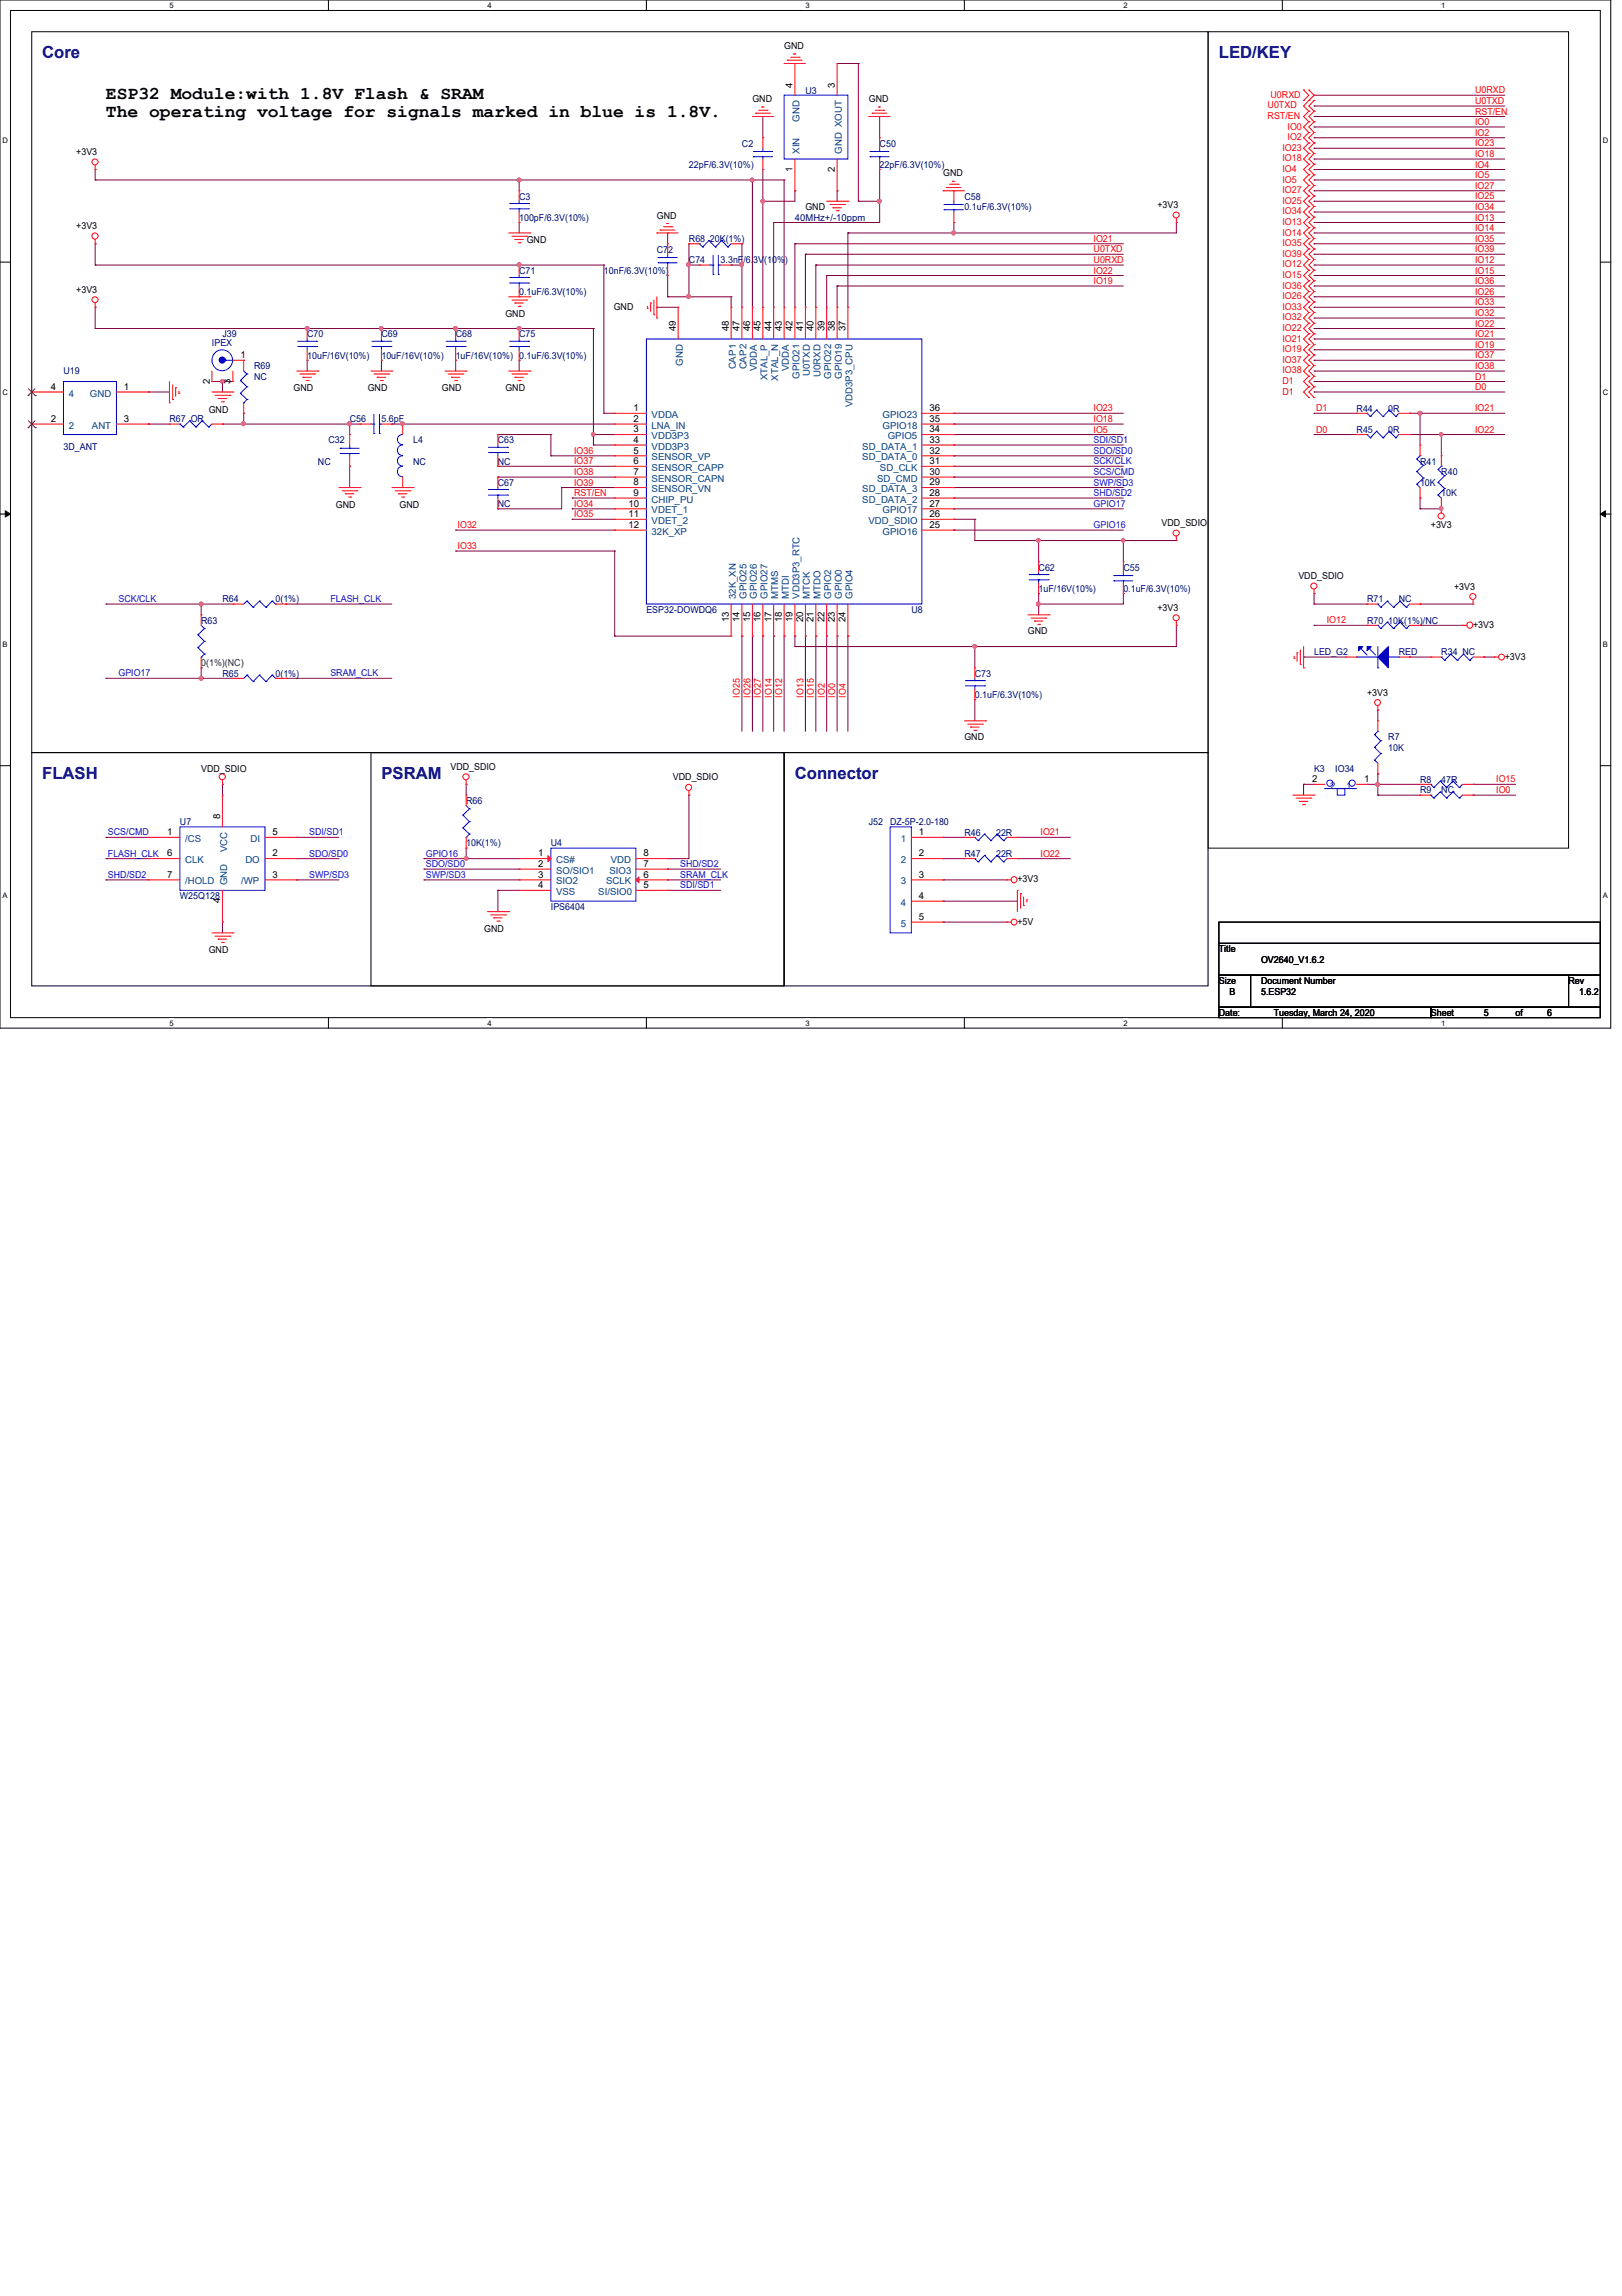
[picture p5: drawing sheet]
<svg xmlns="http://www.w3.org/2000/svg" width="210mm" height="297mm" viewBox="0 0 210 297" stroke-linecap="round" stroke-linejoin="round" font-family="sans-serif">
<defs><g id="words">
<g font-size="2.3">
<text x="13.7" y="12.9">ESP32 Module:with 1.8V Flash &amp; SRAM</text>
<text x="13.7" y="15.2">The operating voltage for signals marked in blue is 1.8V.</text>
</g>
<g font-size="2.2" fill="#00007f">
<text x="5.5" y="7.5">Core</text>
<text x="157.7" y="7.5">LED/KEY</text>
<text x="5.5" y="100.8">FLASH</text>
<text x="49.4" y="100.8">PSRAM</text>
<text x="102.9" y="100.8">Connector</text>
</g>
<g font-size="1.2">
<text x="101.5" y="6.4">GND</text>
<text x="102.6" y="11.3" transform="rotate(-90 102.6 11.3)">4</text>
<text x="108" y="11.3" transform="rotate(-90 108 11.3)">3</text>
<text x="97.4" y="13.2">GND</text>
<text x="112.4" y="13.2">GND</text>
<text x="9.9" y="20.1">+3V3</text>
<text x="102.6" y="22.2" transform="rotate(-90 102.6 22.2)">1</text>
<text x="108" y="22.2" transform="rotate(-90 108 22.2)">2</text>
<text x="122" y="22.8">GND</text>
<text x="9.9" y="29.7">+3V3</text>
<text x="85" y="28.3">GND</text>
<text x="104.2" y="27.2">GND</text>
<text x="149.8" y="26.9">+3V3</text>
<text x="68.2" y="31.5">GND</text>
<text x="9.9" y="37.9">+3V3</text>
<text x="65.4" y="41">GND</text>
<text x="79.4" y="40.1">GND</text>
<text x="31.1" y="46.3">1</text>
<text x="87.5" y="42.9" transform="rotate(-90 87.5 42.9)">49</text>
<text x="94.3" y="42.9" transform="rotate(-90 94.3 42.9)">48</text>
<text x="95.7" y="42.9" transform="rotate(-90 95.7 42.9)">47</text>
<text x="97.1" y="42.9" transform="rotate(-90 97.1 42.9)">46</text>
<text x="98.4" y="42.9" transform="rotate(-90 98.4 42.9)">45</text>
<text x="99.8" y="42.9" transform="rotate(-90 99.8 42.9)">44</text>
<text x="101.2" y="42.9" transform="rotate(-90 101.2 42.9)">43</text>
<text x="102.6" y="42.9" transform="rotate(-90 102.6 42.9)">42</text>
<text x="103.9" y="42.9" transform="rotate(-90 103.9 42.9)">41</text>
<text x="105.3" y="42.9" transform="rotate(-90 105.3 42.9)">40</text>
<text x="106.7" y="42.9" transform="rotate(-90 106.7 42.9)">39</text>
<text x="108" y="42.9" transform="rotate(-90 108 42.9)">38</text>
<text x="109.4" y="42.9" transform="rotate(-90 109.4 42.9)">37</text>
<text x="6.6" y="50.4">4</text>
<text x="16" y="50.4">1</text>
<text x="27" y="53.4">GND</text>
<text x="27.1" y="49.7" transform="rotate(-90 27.1 49.7)">2</text>
<text x="29.8" y="49.7" transform="rotate(-90 29.8 49.7)">3</text>
<text x="38" y="50.6">GND</text>
<text x="47.6" y="50.6">GND</text>
<text x="57.2" y="50.6">GND</text>
<text x="65.4" y="50.6">GND</text>
<text x="82" y="53.2">1</text>
<text x="120.3" y="53.2">36</text>
<text x="6.6" y="54.6">2</text>
<text x="16" y="54.6">3</text>
<text x="82" y="54.6">2</text>
<text x="82" y="55.9">3</text>
<text x="82" y="57.3">4</text>
<text x="82" y="58.7">5</text>
<text x="120.3" y="58.7">32</text>
<text x="120.3" y="57.3">33</text>
<text x="120.3" y="55.9">34</text>
<text x="120.3" y="54.6">35</text>
<text x="43.5" y="65.7">GND</text>
<text x="51.7" y="65.7">GND</text>
<text x="81.3" y="65.5">10</text>
<text x="82" y="60">6</text>
<text x="82" y="61.4">7</text>
<text x="82" y="62.8">8</text>
<text x="82" y="64.1">9</text>
<text x="120.3" y="65.5">27</text>
<text x="120.3" y="64.1">28</text>
<text x="120.3" y="62.8">29</text>
<text x="120.3" y="61.4">30</text>
<text x="120.3" y="60">31</text>
<text x="81.3" y="66.9">11</text>
<text x="81.3" y="68.3">12</text>
<text x="120.3" y="66.9">26</text>
<text x="120.3" y="68.3">25</text>
<text x="150.3" y="68.1">VDD_SDIO</text>
<text x="185.2" y="68.3">+3V3</text>
<text x="168" y="74.9">VDD_SDIO</text>
<text x="188.2" y="76.3">+3V3</text>
<text x="94.3" y="80.5" transform="rotate(-90 94.3 80.5)">13</text>
<text x="95.7" y="80.5" transform="rotate(-90 95.7 80.5)">14</text>
<text x="97.1" y="80.5" transform="rotate(-90 97.1 80.5)">15</text>
<text x="98.4" y="80.5" transform="rotate(-90 98.4 80.5)">16</text>
<text x="99.8" y="80.5" transform="rotate(-90 99.8 80.5)">17</text>
<text x="101.2" y="80.5" transform="rotate(-90 101.2 80.5)">18</text>
<text x="102.6" y="80.5" transform="rotate(-90 102.6 80.5)">19</text>
<text x="103.9" y="80.5" transform="rotate(-90 103.9 80.5)">20</text>
<text x="105.3" y="80.5" transform="rotate(-90 105.3 80.5)">21</text>
<text x="106.7" y="80.5" transform="rotate(-90 106.7 80.5)">22</text>
<text x="108" y="80.5" transform="rotate(-90 108 80.5)">23</text>
<text x="109.4" y="80.5" transform="rotate(-90 109.4 80.5)">24</text>
<text x="133" y="82">GND</text>
<text x="149.8" y="79">+3V3</text>
<text x="190.6" y="81.2">+3V3</text>
<text x="194.7" y="85.3">+3V3</text>
<text x="124.8" y="95.8">GND</text>
<text x="176.9" y="90">+3V3</text>
<text x="26" y="99.9">VDD_SDIO</text>
<text x="58.3" y="99.6">VDD_SDIO</text>
<text x="87.1" y="101">VDD_SDIO</text>
<text x="169.8" y="101.2">2</text>
<text x="176.5" y="101.2">1</text>
<text x="28.5" y="106" transform="rotate(-90 28.5 106)">8</text>
<text x="21.6" y="108">1</text>
<text x="21.6" y="110.8">6</text>
<text x="21.6" y="113.5">7</text>
<text x="35.3" y="110.8">2</text>
<text x="35.3" y="113.5">3</text>
<text x="35.3" y="108">5</text>
<text x="69.6" y="110.8">1</text>
<text x="69.6" y="112.1">2</text>
<text x="69.6" y="113.5">3</text>
<text x="83.3" y="113.5">6</text>
<text x="83.3" y="112.1">7</text>
<text x="83.3" y="110.8">8</text>
<text x="118.9" y="108">1</text>
<text x="118.9" y="110.8">2</text>
<text x="118.9" y="113.5">3</text>
<text x="28.5" y="116.8" transform="rotate(-90 28.5 116.8)">4</text>
<text x="69.6" y="114.9">4</text>
<text x="83.3" y="114.9">5</text>
<text x="118.9" y="116.3">4</text>
<text x="118.9" y="119">5</text>
<text x="131.7" y="119.6">+5V</text>
<text x="131.7" y="114.1">+3V3</text>
<text x="27" y="123.3">GND</text>
<text x="62.7" y="120.6">GND</text>
<text x="157.7" y="123.2">Title</text>
<text x="163.2" y="124.6">OV2640_V1.6.2</text>
<text x="157.7" y="127.3">Size</text>
<text x="157.7" y="131.4">Date:</text>
<text x="159.1" y="128.7">B</text>
<text x="163.2" y="127.3">Document Number</text>
<text x="163.2" y="128.7">5.ESP32</text>
<text x="164.8" y="131.4">Tuesday, March 24, 2020</text>
<text x="185.2" y="131.4">Sheet</text>
<text x="192" y="131.4">5</text>
<text x="196.1" y="131.4">of</text>
<text x="200.2" y="131.4">6</text>
<text x="203" y="127.3">Rev</text>
<text x="204.3" y="128.7">1.6.2</text>
</g>
<g font-size="1.2" fill="#003f7f">
<text x="103.5" y="15.7" transform="rotate(-90 103.5 15.7)">GND</text>
<text x="103.5" y="19.9" transform="rotate(-90 103.5 19.9)">XIN</text>
<text x="108.9" y="19.9" transform="rotate(-90 108.9 19.9)">GND XOUT</text>
<text x="88.3" y="47.3" transform="rotate(-90 88.3 47.3)">GND</text>
<text x="95.2" y="47.8" transform="rotate(-90 95.2 47.8)">CAP1</text>
<text x="96.6" y="47.8" transform="rotate(-90 96.6 47.8)">CAP2</text>
<text x="8.9" y="51.3">4</text>
<text x="11.6" y="51.3">GND</text>
<text x="98" y="48" transform="rotate(-90 98 48)">VDDA</text>
<text x="99.3" y="49.2" transform="rotate(-90 99.3 49.2)">XTAL_P</text>
<text x="100.7" y="49.2" transform="rotate(-90 100.7 49.2)">XTAL_N</text>
<text x="102.1" y="48" transform="rotate(-90 102.1 48)">VDDA</text>
<text x="103.5" y="49" transform="rotate(-90 103.5 49)">GPIO21</text>
<text x="104.8" y="48.6" transform="rotate(-90 104.8 48.6)">U0TXD</text>
<text x="106.2" y="48.7" transform="rotate(-90 106.2 48.7)">U0RXD</text>
<text x="107.6" y="49" transform="rotate(-90 107.6 49)">GPIO22</text>
<text x="108.9" y="49" transform="rotate(-90 108.9 49)">GPIO19</text>
<text x="110.3" y="52.7" transform="rotate(-90 110.3 52.7)">VDD3P3_CPU</text>
<text x="8.9" y="55.5">2</text>
<text x="11.9" y="55.5">ANT</text>
<text x="84.3" y="54.1">VDDA</text>
<text x="84.3" y="55.5">LNA_IN</text>
<text x="84.3" y="56.8">VDD3P3</text>
<text x="84.3" y="58.2">VDD3P3</text>
<text x="84.3" y="59.6">SENSOR_VP</text>
<text x="111.6" y="59.6">SD_DATA_0</text>
<text x="111.6" y="58.2">SD_DATA_1</text>
<text x="114.2" y="55.5">GPIO18</text>
<text x="114.2" y="54.1">GPIO23</text>
<text x="114.9" y="56.8">GPIO5</text>
<text x="84.3" y="60.9">SENSOR_CAPP</text>
<text x="84.3" y="62.3">SENSOR_CAPN</text>
<text x="84.3" y="63.7">SENSOR_VN</text>
<text x="84.3" y="65">CHIP_PU</text>
<text x="111.6" y="65">SD_DATA_2</text>
<text x="111.6" y="63.7">SD_DATA_3</text>
<text x="113.5" y="62.3">SD_CMD</text>
<text x="113.9" y="60.9">SD_CLK</text>
<text x="84.3" y="66.4">VDET_1</text>
<text x="84.3" y="67.8">VDET_2</text>
<text x="84.3" y="69.2">32K_XP</text>
<text x="112.4" y="67.8">VDD_SDIO</text>
<text x="114.2" y="69.2">GPIO16</text>
<text x="114.2" y="66.4">GPIO17</text>
<text x="95.2" y="77.5" transform="rotate(-90 95.2 77.5)">32K_XN</text>
<text x="96.6" y="77.5" transform="rotate(-90 96.6 77.5)">GPIO25</text>
<text x="98" y="77.5" transform="rotate(-90 98 77.5)">GPIO26</text>
<text x="99.3" y="77.5" transform="rotate(-90 99.3 77.5)">GPIO27</text>
<text x="100.7" y="77.5" transform="rotate(-90 100.7 77.5)">MTMS</text>
<text x="102.1" y="77.5" transform="rotate(-90 102.1 77.5)">MTDI</text>
<text x="103.5" y="77.5" transform="rotate(-90 103.5 77.5)">VDD3P3_RTC</text>
<text x="104.8" y="77.5" transform="rotate(-90 104.8 77.5)">MTCK</text>
<text x="106.2" y="77.5" transform="rotate(-90 106.2 77.5)">MTDO</text>
<text x="107.6" y="77.5" transform="rotate(-90 107.6 77.5)">GPIO2</text>
<text x="108.9" y="77.5" transform="rotate(-90 108.9 77.5)">GPIO0</text>
<text x="110.3" y="77.5" transform="rotate(-90 110.3 77.5)">GPIO4</text>
<text x="172.1" y="102.1">2</text>
<text x="174.2" y="102.1">1</text>
<text x="24" y="108.9">/CS</text>
<text x="24" y="111.7">CLK</text>
<text x="29.4" y="110.3" transform="rotate(-90 29.4 110.3)">VCC</text>
<text x="31.7" y="111.7">DO</text>
<text x="32.4" y="108.9">DI</text>
<text x="72" y="111.7">CS#</text>
<text x="72" y="113">SO/SIO1</text>
<text x="78.9" y="113">SIO3</text>
<text x="79" y="111.7">VDD</text>
<text x="116.6" y="108.9">1</text>
<text x="116.6" y="111.7">2</text>
<text x="24" y="114.4">/HOLD</text>
<text x="29.4" y="114.5" transform="rotate(-90 29.4 114.5)">GND</text>
<text x="31.2" y="114.4">/WP</text>
<text x="72" y="114.4">SIO2</text>
<text x="72" y="115.8">VSS</text>
<text x="77.4" y="115.8">SI/SIO0</text>
<text x="78.4" y="114.4">SCLK</text>
<text x="116.6" y="114.4">3</text>
<text x="116.6" y="117.2">4</text>
<text x="116.6" y="119.9">5</text>
</g>
<g font-size="1.2" fill="#00007f">
<text x="104.2" y="12.1">U3</text>
<text x="89.2" y="21.7">22pF/6.3V(10%)</text>
<text x="96" y="19">C2</text>
<text x="113.8" y="19">C50</text>
<text x="113.8" y="21.7">22pF/6.3V(10%)</text>
<text x="67.2" y="25.8">C3</text>
<text x="67.2" y="28.6">100pF/6.3V(10%)</text>
<text x="102.9" y="28.6">40MHz+/-10ppm</text>
<text x="124.8" y="25.8">C58</text>
<text x="124.8" y="27.2">0.1uF/6.3V(10%)</text>
<text x="67.2" y="35.4">C71</text>
<text x="78.1" y="35.4">10nF/6.3V(10%)</text>
<text x="85" y="32.7">C72</text>
<text x="89.2" y="34">C74</text>
<text x="89.2" y="31.3">R68 20K(1%)</text>
<text x="93.3" y="34">3.3nF/6.3V(10%)</text>
<text x="67.2" y="38.1">0.1uF/6.3V(10%)</text>
<text x="27.4" y="44.7">IPEX</text>
<text x="28.8" y="43.6">J39</text>
<text x="32.9" y="47.8">R69</text>
<text x="39.8" y="43.6">C70</text>
<text x="39.8" y="46.4">10uF/16V(10%)</text>
<text x="49.4" y="43.6">C69</text>
<text x="49.4" y="46.4">10uF/16V(10%)</text>
<text x="59" y="43.6">C68</text>
<text x="59" y="46.4">1uF/16V(10%) 0.1uF/6.3V(10%)</text>
<text x="67.2" y="43.6">C75</text>
<text x="8.2" y="48.4">U19</text>
<text x="32.9" y="49.1">NC</text>
<text x="175.6" y="53.3">R44</text>
<text x="179.7" y="53.3">0R</text>
<text x="8.2" y="58.2">3D_ANT</text>
<text x="21.9" y="54.6">R67 OR</text>
<text x="42.5" y="57.4">C32</text>
<text x="45.3" y="54.6">C56</text>
<text x="49.4" y="54.6">5.6pF</text>
<text x="53.5" y="57.4">L4</text>
<text x="64.4" y="57.4">C63</text>
<text x="175.6" y="56">R45</text>
<text x="179.7" y="56">0R</text>
<text x="41.1" y="60.1">NC</text>
<text x="53.5" y="60.1">NC</text>
<text x="64.4" y="62.9">C67</text>
<text x="64.4" y="65.6">NC</text>
<text x="64.4" y="60.1">NC</text>
<text x="183.8" y="60.1">R41</text>
<text x="183.8" y="62.9">10K</text>
<text x="186.5" y="61.5">R40</text>
<text x="186.5" y="64.2">10K</text>
<text x="28.8" y="77.9">R64</text>
<text x="35.6" y="77.9">0(1%)</text>
<text x="134.4" y="73.8">C62</text>
<text x="134.4" y="76.6">1uF/16V(10%)</text>
<text x="145.4" y="73.8">C55</text>
<text x="145.4" y="76.6">0.1uF/6.3V(10%)</text>
<text x="176.9" y="77.9">R71</text>
<text x="181" y="77.9">NC</text>
<text x="26" y="80.7">R63</text>
<text x="83.7" y="79.3">ESP32-DOWDQ6</text>
<text x="117.9" y="79.3">U8</text>
<text x="176.9" y="80.7">R70 10K(1%)/NC</text>
<text x="28.8" y="87.5">R65</text>
<text x="35.6" y="87.5">0(1%)</text>
<text x="126.2" y="87.5">C73</text>
<text x="170.1" y="84.8">LED_G2</text>
<text x="181" y="84.8">RED</text>
<text x="186.5" y="84.8">R34 NC</text>
<text x="126.2" y="90.3">0.1uF/6.3V(10%)</text>
<text x="179.7" y="95.8">R7</text>
<text x="170.1" y="99.9">K3</text>
<text x="172.8" y="99.9">IO34</text>
<text x="179.7" y="97.2">10K</text>
<text x="183.8" y="101.3">R8</text>
<text x="186.5" y="101.3">47R</text>
<text x="23.3" y="106.7">U7</text>
<text x="60.3" y="104">R66</text>
<text x="112.4" y="106.7">J52</text>
<text x="115.2" y="106.7">DZ-5P-2.0-180</text>
<text x="183.8" y="102.6">R9</text>
<text x="186.5" y="102.6">NC</text>
<text x="60.3" y="109.5">10K(1%)</text>
<text x="71.3" y="109.5">U4</text>
<text x="124.8" y="108.1">R46</text>
<text x="124.8" y="110.9">R47</text>
<text x="128.9" y="108.1">22R</text>
<text x="128.9" y="110.9">22R</text>
<text x="23.3" y="116.3">W25Q128</text>
<text x="71.3" y="117.7">IPS6404</text>
</g>
<g font-size="1.2" fill="#f00">
<text x="164" y="15.4">RST/EN</text>
<text x="164" y="14">U0TXD</text>
<text x="164.4" y="12.7">U0RXD</text>
<text x="166.6" y="16.8">IO0</text>
<text x="190.9" y="13.5">U0TXD</text>
<text x="190.9" y="12.1">U0RXD</text>
<text x="190.9" y="16.2">IO0</text>
<text x="190.9" y="14.8">RST/EN</text>
<text x="190.9" y="17.6">IO2</text>
<text x="165.9" y="19.5">IO23</text>
<text x="165.9" y="20.9">IO18</text>
<text x="165.9" y="22.3">IO4</text>
<text x="165.9" y="23.6">IO5</text>
<text x="166.6" y="18.1">IO2</text>
<text x="190.9" y="20.3">IO18</text>
<text x="190.9" y="21.7">IO4</text>
<text x="190.9" y="18.9">IO23</text>
<text x="190.9" y="23">IO5</text>
<text x="165.9" y="25">IO27</text>
<text x="165.9" y="26.4">IO25</text>
<text x="165.9" y="27.7">IO34</text>
<text x="165.9" y="29.1">IO13</text>
<text x="190.9" y="24.4">IO27</text>
<text x="190.9" y="29.9">IO14</text>
<text x="190.9" y="28.5">IO13</text>
<text x="190.9" y="27.2">IO34</text>
<text x="190.9" y="25.8">IO25</text>
<text x="141.5" y="34">U0RXD</text>
<text x="141.5" y="35.4">IO22</text>
<text x="141.5" y="31.3">IO21</text>
<text x="141.5" y="32.6">U0TXD</text>
<text x="165.9" y="30.5">IO14</text>
<text x="165.9" y="31.8">IO35</text>
<text x="165.9" y="33.2">IO39</text>
<text x="165.9" y="34.6">IO12</text>
<text x="165.9" y="36">IO15</text>
<text x="190.9" y="31.3">IO35</text>
<text x="190.9" y="34">IO12</text>
<text x="190.9" y="35.4">IO15</text>
<text x="190.9" y="32.6">IO39</text>
<text x="141.5" y="36.7">IO19</text>
<text x="165.9" y="38.7">IO26</text>
<text x="165.9" y="40.1">IO33</text>
<text x="165.9" y="41.4">IO32</text>
<text x="165.9" y="37.3">IO36</text>
<text x="190.9" y="39.5">IO33</text>
<text x="190.9" y="40.9">IO32</text>
<text x="190.9" y="38.1">IO26</text>
<text x="190.9" y="36.7">IO36</text>
<text x="165.9" y="46.9">IO37</text>
<text x="165.9" y="44.2">IO21</text>
<text x="165.9" y="42.8">IO22</text>
<text x="165.9" y="45.6">IO19</text>
<text x="190.9" y="46.4">IO37</text>
<text x="190.9" y="47.8">IO38</text>
<text x="190.9" y="43.6">IO21</text>
<text x="190.9" y="42.2">IO22</text>
<text x="190.9" y="45">IO19</text>
<text x="141.5" y="53.2">IO23</text>
<text x="165.9" y="48.3">IO38</text>
<text x="165.9" y="49.7">D1</text>
<text x="165.9" y="51.1">D1</text>
<text x="170.3" y="53.2">D1</text>
<text x="190.9" y="53.2">IO21</text>
<text x="190.9" y="49.1">D1</text>
<text x="190.9" y="50.5">D0</text>
<text x="74.3" y="58.7">IO36</text>
<text x="141.5" y="56">IO5</text>
<text x="141.5" y="54.6">IO18</text>
<text x="170.3" y="56">D0</text>
<text x="190.9" y="56">IO22</text>
<text x="74.3" y="64.2">RST/EN</text>
<text x="74.3" y="62.8">IO39</text>
<text x="74.3" y="65.6">IO34</text>
<text x="74.3" y="60.1">IO37</text>
<text x="74.3" y="61.5">IO38</text>
<text x="59.2" y="68.3">IO32</text>
<text x="59.2" y="71">IO33</text>
<text x="74.3" y="66.9">IO35</text>
<text x="171.7" y="80.6">IO12</text>
<text x="95.8" y="90.3" transform="rotate(-90 95.8 90.3)">IO25</text>
<text x="97.1" y="90.3" transform="rotate(-90 97.1 90.3)">IO26</text>
<text x="98.5" y="90.3" transform="rotate(-90 98.5 90.3)">IO27</text>
<text x="99.9" y="90.3" transform="rotate(-90 99.9 90.3)">IO14</text>
<text x="101.2" y="90.3" transform="rotate(-90 101.2 90.3)">IO12</text>
<text x="104" y="90.3" transform="rotate(-90 104 90.3)">IO13</text>
<text x="105.3" y="90.3" transform="rotate(-90 105.3 90.3)">IO15</text>
<text x="106.7" y="90.3" transform="rotate(-90 106.7 90.3)">IO2</text>
<text x="108.1" y="90.3" transform="rotate(-90 108.1 90.3)">IO0</text>
<text x="109.5" y="90.3" transform="rotate(-90 109.5 90.3)">IO4</text>
<text x="193.6" y="101.2">IO15</text>
<text x="193.6" y="102.6">IO0</text>
<text x="134.7" y="108.1">IO21</text>
<text x="134.7" y="110.8">IO22</text>
</g>
<g font-size="1.2" fill="#00f">
<text x="141.5" y="57.3">SDI/SD1</text>
<text x="141.5" y="58.7">SDO/SD0</text>
<text x="141.5" y="60.1">SCK/CLK</text>
<text x="141.5" y="61.5">SCS/CMD</text>
<text x="141.5" y="62.8">SWP/SD3</text>
<text x="141.5" y="64.2">SHD/SD2</text>
<text x="141.5" y="65.6">GPIO17</text>
<text x="141.5" y="68.3">GPIO16</text>
<text x="15.3" y="77.9">SCK/CLK</text>
<text x="42.8" y="77.9">FLASH_CLK</text>
<text x="15.3" y="87.5">GPIO17</text>
<text x="42.8" y="87.5">SRAM_CLK</text>
<text x="14" y="110.8">FLASH_CLK</text>
<text x="14" y="108.1">SCS/CMD</text>
<text x="14" y="113.6">SHD/SD2</text>
<text x="40" y="113.6">SWP/SD3</text>
<text x="40" y="108.1">SDI/SD1</text>
<text x="40" y="110.8">SDO/SD0</text>
<text x="55.1" y="110.8">GPIO16</text>
<text x="55.1" y="112.2">SDO/SD0</text>
<text x="55.1" y="113.6">SWP/SD3</text>
<text x="88" y="113.6">SRAM_CLK</text>
<text x="88" y="112.2">SHD/SD2</text>
<text x="88" y="114.9">SDI/SD1</text>
</g>
<text font-size="1.2" fill="#007f00" x="26" y="86.1">0(1%)(NC)</text>
<g font-size="1">
<text x="21.9" y="1">5</text>
<text x="63.1" y="1">4</text>
<text x="104.2" y="1">3</text>
<text x="145.4" y="1">2</text>
<text x="186.5" y="1">1</text>
<text x=".3" y="18.5">D</text>
<text x="207.4" y="18.5">D</text>
<text x=".3" y="51.1">C</text>
<text x="207.4" y="51.1">C</text>
<text x=".3" y="83.7">B</text>
<text x="207.4" y="83.7">B</text>
<text x=".3" y="116.2">A</text>
<text x="207.4" y="116.2">A</text>
<text x="21.9" y="132.7">5</text>
<text x="63.1" y="132.7">4</text>
<text x="104.2" y="132.7">3</text>
<text x="145.4" y="132.7">2</text>
<text x="186.5" y="132.7">1</text>
</g>
</g></defs>
<path d="M0 0h208.4v133h-208.4zM1.4 1.4h205.7v130.3h-205.7z" fill="none" stroke="#000" stroke-width=".13"/>
<g fill="#fff">
<path d="M21.9 .1h.6v1.1h-.6z"/>
<path d="M21.9 131.8h.6v1.1h-.6z"/>
</g>
<path d="M42.5 0v1.4M42.5 131.7v1.3" fill="none" stroke="#000" stroke-width=".13"/>
<g fill="#fff">
<path d="M63.1 .1h.5v1.1h-.5z"/>
<path d="M63.1 131.8h.5v1.1h-.5z"/>
</g>
<path d="M83.7 0v1.4M83.7 131.7v1.3" fill="none" stroke="#000" stroke-width=".13"/>
<g fill="#fff">
<path d="M104.2 .1h.6v1.1h-.6z"/>
<path d="M104.2 131.8h.6v1.1h-.6z"/>
</g>
<path d="M124.8 0v1.4M124.8 131.7v1.3" fill="none" stroke="#000" stroke-width=".13"/>
<g fill="#fff">
<path d="M145.4 .1h.5v1.1h-.5z"/>
<path d="M145.4 131.8h.5v1.1h-.5z"/>
</g>
<path d="M165.9 0v1.4M165.9 131.7v1.3" fill="none" stroke="#000" stroke-width=".13"/>
<g fill="#fff">
<path d="M186.5 .1h.6v1.1h-.6z"/>
<path d="M186.5 131.8h.6v1.1h-.6z"/>
<path d="M.3 17.6h.8v1.1h-.8z"/>
<path d="M207.4 17.6h.8v1.1h-.8z"/>
<path d="M.3 50.2h.8v1.1h-.8z"/>
<path d="M207.4 50.2h.8v1.1h-.8z"/>
</g>
<path d="M0 33.9h1.4M207.1 33.9h1.3" fill="none" stroke="#000" stroke-width=".13"/>
<g fill="#fff">
<path d="M.3 82.8h.7v1.1h-.7z"/>
<path d="M207.4 82.8h.7v1.1h-.7z"/>
</g>
<path d="M0 66.5h1.4M.7 66.1l.7 .4-.7 .4zM207.1 66.5l.7-.4v.8zM207.1 66.5h1.3" fill="none" stroke="#000" stroke-width=".13"/>
<path d="M.7 66.1l.7 .4-.7 .4zM207.1 66.5l.7-.4v.8z" fill="#000"/>
<g fill="#fff">
<path d="M.3 115.3h.7v1.1h-.7z"/>
<path d="M207.4 115.3h.7v1.1h-.7z"/>
</g>
<path d="M4.1 4.1h152.2v93.3h-152.2zM156.3 4.1h46.7v105.6h-46.7zM0 99.1h1.4M4.1 97.4h97.4v30.2h-97.4zM48 97.4h53.5v30.2h-53.5zM101.5 97.4h54.8v30.2h-54.8zM207.1 99.1h1.3" fill="none" stroke="#000" stroke-width=".13"/>
<path d="M13.7 78.1h.1M13.7 78.1h12.3" fill="none" stroke="#7f003f" stroke-width=".13"/>
<circle cx="26" cy="78.1" r=".26" fill="#f0f"/>
<circle cx="26" cy="78.1" r=".26" fill="none" stroke="#f0f" stroke-width=".13"/>
<path d="M26 78.1h.1M26 78.1v1.4M26 78.1h4.1M13.7 87.8h.1M13.7 87.8h12.3" fill="none" stroke="#7f003f" stroke-width=".13"/>
<circle cx="26" cy="87.8" r=".26" fill="#f0f"/>
<circle cx="26" cy="87.8" r=".26" fill="none" stroke="#f0f" stroke-width=".13"/>
<path d="M37 78.1h.1M37 78.1h13.7M26 86.4h.1M26 87.8h.1M26 86.4v1.4M26 87.8h4.1M37 87.8h.1M37 87.8h13.7M54.9 111.1h.1M54.9 111.1h5.4" fill="none" stroke="#7f003f" stroke-width=".13"/>
<circle cx="60.3" cy="111" r=".25" fill="#f0f"/>
<circle cx="60.3" cy="111" r=".25" fill="none" stroke="#f0f" stroke-width=".13"/>
<g fill="none" stroke="#7f003f" stroke-width=".13">
<path d="M67.2 23.3h.1M67.2 23.3h30.2M54.9 112.4h.1M54.9 113.8h.1M54.9 113.8h12.3M54.9 112.4h12.3M60.3 101.5h.1M60.3 109.7h.1M60.3 111.1h.1M60.3 111.1h6.9M60.3 101.5v1.4M60.3 109.7v1.4"/>
<path d="M64.4 115.2h.1M64.4 115.2h2.8M64.4 115.2v2.7M86.4 111.1h.1M86.4 113.8h.1M86.4 112.4h.1M86.4 115.2h.1M86.4 115.2h6.9M86.4 113.8h6.9M86.4 112.4h6.9M89.2 102.9h.1M89.2 102.9v8.2h-2.8"/>
</g>
<path d="M97.2 23.1l.1-.1 .2 .1v.4h-.2h-.1z" fill-rule="evenodd" fill="#f0f"/>
<path d="M97.2 23.1l.1-.1 .2 .1v.4h-.2h-.1z" fill="none" stroke="#f0f" stroke-width=".13"/>
<circle cx="67.2" cy="23.3" r=".26" fill="#f0f"/>
<circle cx="67.2" cy="23.3" r=".26" fill="none" stroke="#f0f" stroke-width=".13"/>
<path d="M39.8 42.5h.1M39.8 42.5h9.6M45.3 60.3h.1M45.3 60.3v2.8M126.2 83.7h.1M126.2 83.7v2.7M152.2 80.9h.1M152.2 80.9v2.8" fill="none" stroke="#7f003f" stroke-width=".13"/>
<circle cx="39.8" cy="42.5" r=".25" fill="#f0f"/>
<circle cx="39.8" cy="42.5" r=".25" fill="none" stroke="#f0f" stroke-width=".13"/>
<path d="M12.3 39.8h.1M12.3 39.8v2.7M52.1 54.9h.1M52.1 54.9h27.4" fill="none" stroke="#7f003f" stroke-width=".13"/>
<circle cx="52.1" cy="54.8" r=".26" fill="#f0f"/>
<circle cx="52.1" cy="54.8" r=".26" fill="none" stroke="#f0f" stroke-width=".13"/>
<g fill="none" stroke="#7f003f" stroke-width=".13">
<path d="M113.8 15.1h.1M113.8 15.1v2.7M67.2 28.8h.1M67.2 28.8v1.3M86.4 38.4h.1M86.4 38.4h2.8M94.6 38.4h.1M94.6 38.4v1.4M108.3 24.7h.1M108.3 24.7v1.3M123.4 28.8h.1M123.4 28.8v1.3"/>
<path d="M152.2 28.8h.1M152.2 28.8v1.3M28.8 54.9h.1M28.8 54.9h2.7M76.8 56.2h.1M76.8 56.2h2.7M134.4 78.1h.1M145.4 76.8h.1M145.4 76.8v1.3h-11"/>
</g>
<circle cx="134.4" cy="78.1" r=".26" fill="#f0f"/>
<circle cx="134.4" cy="78.1" r=".26" fill="none" stroke="#f0f" stroke-width=".13"/>
<g fill="none" stroke="#7f003f" stroke-width=".13">
<path d="M108.3 8.2h.1M108.3 8.2h2.8M111.1 8.2h.1M111.1 8.2v17.8M98.7 26h.1M98.7 26h4.2M100.1 28.8h.1M100.1 28.8h13.7M19.2 54.9h.1M19.2 54.9h2.7M74 64.4h.1M74 67.2h.1"/>
<path d="M74 64.4h5.5M74 67.2h5.5M134.4 78.1h.1M134.4 78.1v1.4M145.4 69.9h.1M145.4 69.9v2.8M145.4 69.9h6.8"/>
</g>
<circle cx="98.7" cy="26" r=".26" fill="#f0f"/>
<circle cx="98.7" cy="26" r=".26" fill="none" stroke="#f0f" stroke-width=".13"/>
<path d="M111.1 26h.1M111.1 26h2.7M113.8 26h.1M113.8 26v2.8M126.2 69.9h.1M126.2 69.9h8.2M134.4 76.8h.1M134.4 69.9h.1M134.4 69.9v2.8M134.4 76.8v1.3M126.2 90.5h.1M126.2 90.5v2.8" fill="none" stroke="#7f003f" stroke-width=".13"/>
<circle cx="113.8" cy="26" r=".26" fill="#f0f"/>
<circle cx="113.8" cy="26" r=".26" fill="none" stroke="#f0f" stroke-width=".13"/>
<path d="M71.3 59h.1M71.3 59h8.2M123.4 67.2h.1M123.4 67.2h2.8M126.2 67.2h.1M126.2 67.2v2.7M134.4 69.9h.1M134.4 69.9h11" fill="none" stroke="#7f003f" stroke-width=".13"/>
<path d="M145.2 69.7h.3l.1 .2-.1 .2h-.2h-.1z" fill-rule="evenodd" fill="#f0f"/>
<path d="M145.2 69.7h.3l.1 .2-.1 .2h-.2h-.1z" fill="none" stroke="#f0f" stroke-width=".13"/>
<circle cx="134.4" cy="69.9" r=".25" fill="#f0f"/>
<circle cx="134.4" cy="69.9" r=".25" fill="none" stroke="#f0f" stroke-width=".13"/>
<g fill="none" stroke="#7f003f" stroke-width=".13">
<path d="M86.4 35.6h.1M86.4 35.6v2.8M89.2 34.3h.1M89.2 34.3v4.1M96 34.3h.1M96 34.3v5.5M59 46.6h.1M59 42.5h.1M59 46.6v1.4M59 42.5h8.2M64.4 56.2h.1M64.4 56.2h6.9"/>
<path d="M72.7 63.1h.1M72.7 63.1h6.8M74 65.8h.1M74 65.8h5.5"/>
</g>
<circle cx="89.1" cy="38.4" r=".26" fill="#f0f"/>
<circle cx="89.1" cy="38.4" r=".26" fill="none" stroke="#f0f" stroke-width=".13"/>
<circle cx="89.1" cy="34.2" r=".26" fill="#f0f"/>
<circle cx="89.1" cy="34.2" r=".26" fill="none" stroke="#f0f" stroke-width=".13"/>
<path d="M89.2 38.4h.1M89.2 34.3h.1M89.2 31.5h.1M89.2 38.4h5.4M89.2 34.3h1.3M89.2 31.5v2.8M94.6 34.3h.1M96 31.5h.1M96 31.5v2.8h-1.4M67.2 46.6h.1M67.2 46.6v1.4" fill="none" stroke="#7f003f" stroke-width=".13"/>
<circle cx="96" cy="34.2" r=".26" fill="#f0f"/>
<circle cx="96" cy="34.2" r=".26" fill="none" stroke="#f0f" stroke-width=".13"/>
<g fill="none" stroke="#7f003f" stroke-width=".13">
<path d="M67.2 23.3h.1M67.2 23.3v1.4M49.4 46.6h.1M49.4 42.5h.1M49.4 46.6v1.4M49.4 42.5h9.6M50.7 54.9h.1M50.7 54.9h1.4M71.3 56.2h.1M71.3 56.2v2.8M123.4 57.6h.1M123.4 59h.1"/>
<path d="M123.4 56.2h.1M123.4 54.9h.1M123.4 53.5h.1M123.4 54.9h22M123.4 57.6h22M123.4 59h22M123.4 56.2h22M123.4 53.5h22M64.4 65.8h.1M64.4 65.8h8.3M123.4 68.6h.1M123.4 60.3h.1"/>
<path d="M123.4 61.7h.1M123.4 63.1h.1M123.4 64.4h.1M123.4 65.8h.1M123.4 65.8h22M123.4 68.6h22M123.4 60.3h22M123.4 61.7h22M123.4 63.1h22M123.4 64.4h22M96 82.3h.1M96 82.3v12.3"/>
<path d="M97.4 82.3h.1M97.4 82.3v12.3M98.7 82.3h.1M98.7 82.3v12.3M100.1 82.3h.1M100.1 82.3v12.3M101.5 82.3h.1M101.5 82.3v12.3M105.6 82.3h.1M105.6 82.3v12.3M13.7 111.1h.1M13.7 108.3h.1"/>
<path d="M13.7 113.8h.1M13.7 111.1h5.5M13.7 108.3h5.5M13.7 113.8h5.5M28.8 101.5h.1M28.8 101.5v1.4M38.4 113.8h.1M38.4 113.8h5.5"/>
</g>
<circle cx="58.9" cy="42.5" r=".25" fill="#f0f"/>
<circle cx="58.9" cy="42.5" r=".25" fill="none" stroke="#f0f" stroke-width=".13"/>
<path d="M49.2 42.3h.3l.1 .2-.1 .1-.2 .1-.1-.1z" fill-rule="evenodd" fill="#f0f"/>
<path d="M49.2 42.3h.3l.1 .2-.1 .1-.2 .1-.1-.1z" fill="none" stroke="#f0f" stroke-width=".13"/>
<path d="M109.7 30.1h.1M109.7 30.1h13.7M28.8 49.4h.1M28.8 49.4h1.3M39.8 46.6h.1M39.8 46.6v1.4M107 82.3h.1M107 82.3v12.3M38.4 108.3h.1M38.4 111.1h.1M38.4 108.3h5.5M38.4 111.1h5.5" fill="none" stroke="#7f003f" stroke-width=".13"/>
<path d="M28.6 49.2h.3l.1 .1-.1 .2-.2 .1-.1-.1z" fill-rule="evenodd" fill="#f0f"/>
<path d="M28.6 49.2h.3l.1 .1-.1 .2-.2 .1-.1-.1z" fill="none" stroke="#f0f" stroke-width=".13"/>
<path d="M67.2 34.3h.1M67.2 34.3h10.9M28.8 49.4h.1M28.8 49.4v1.3" fill="none" stroke="#7f003f" stroke-width=".13"/>
<circle cx="67.2" cy="34.2" r=".26" fill="#f0f"/>
<circle cx="67.2" cy="34.2" r=".26" fill="none" stroke="#f0f" stroke-width=".13"/>
<path d="M12.3 31.5h.1M12.3 34.3h.1M12.3 31.5v2.8M12.3 34.3h54.9M76.8 42.5h.1M76.8 42.5v13.7" fill="none" stroke="#7f003f" stroke-width=".13"/>
<path d="M76.6 56h.3l.1 .2-.1 .2h-.1h-.2z" fill-rule="evenodd" fill="#f0f"/>
<path d="M76.6 56h.3l.1 .2-.1 .2h-.1h-.2z" fill="none" stroke="#f0f" stroke-width=".13"/>
<g fill="none" stroke="#7f003f" stroke-width=".13">
<path d="M78.1 34.3h.1M78.1 34.3v19.2M85 39.8h.1M85 39.8h2.8M86.4 30.1h.1M86.4 30.1v1.4M97.4 23.3h.1M97.4 23.3v16.5M97.4 23.3h4.1M98.7 26h.1M98.7 21.9h.1M98.7 21.9v17.9"/>
<path d="M100.1 28.8h.1M100.1 28.8v11M101.5 23.3h.1M101.5 23.3v16.5M102.9 24.7h.1M102.9 24.7v1.3M109.7 30.1h.1M109.7 30.1v9.7M113.8 21.9h.1M113.8 21.9v4.1M76.8 57.6h.1M76.8 56.2h.1"/>
<path d="M76.8 57.6h2.7M76.8 56.2v1.4M78.1 53.5h.1M78.1 53.5h1.4M59 68.6h.1M59 71.3h.1M59 68.6h20.5M59 71.3h20.5M72.7 63.1h.1M72.7 63.1v2.7M79.5 71.3h.1M79.5 71.3v11"/>
<path d="M79.5 82.3h.1M79.5 82.3h15.1M102.9 82.3h.1M102.9 83.7h.1M102.9 82.3v1.4M102.9 83.7h49.3M108.3 82.3h.1M108.3 82.3v12.3M109.7 82.3h.1M109.7 82.3v12.3M126.2 83.7h.1"/>
</g>
<circle cx="126.2" cy="83.6" r=".25" fill="#f0f"/>
<circle cx="126.2" cy="83.6" r=".25" fill="none" stroke="#f0f" stroke-width=".13"/>
<g fill="none" stroke="#7f003f" stroke-width=".13">
<path d="M102.9 31.5h.1M102.9 31.5h42.5M102.9 31.5v8.3M104.2 32.9h.1M104.2 32.9h41.2M104.2 32.9v6.9M105.6 34.3h.1M105.6 34.3h39.8M105.6 34.3v5.5M107 35.6h.1M107 35.6h38.4M107 35.6v4.2"/>
<path d="M108.3 37h.1M108.3 37h37.1M123.4 30.1h.1M123.4 30.1h28.8"/>
</g>
<circle cx="123.4" cy="30.1" r=".26" fill="#f0f"/>
<circle cx="123.4" cy="30.1" r=".26" fill="none" stroke="#f0f" stroke-width=".13"/>
<path d="M12.3 21.9h.1M12.3 23.3h.1M12.3 21.9v1.4M12.3 23.3h54.9M108.3 37h.1M108.3 37v2.8M67.2 42.5h.1M67.2 42.5h9.6" fill="none" stroke="#7f003f" stroke-width=".13"/>
<circle cx="67.2" cy="42.5" r=".25" fill="#f0f"/>
<circle cx="67.2" cy="42.5" r=".25" fill="none" stroke="#f0f" stroke-width=".13"/>
<path d="M98.7 15.1h.1M98.7 15.1v2.7M31.5 53.5h.1M31.5 54.9h.1M31.5 53.5v1.4M31.5 54.9h13.8" fill="none" stroke="#7f003f" stroke-width=".13"/>
<circle cx="45.2" cy="54.8" r=".26" fill="#f0f"/>
<circle cx="45.2" cy="54.8" r=".26" fill="none" stroke="#f0f" stroke-width=".13"/>
<circle cx="31.5" cy="54.8" r=".26" fill="#f0f"/>
<circle cx="31.5" cy="54.8" r=".26" fill="none" stroke="#f0f" stroke-width=".13"/>
<g fill="none" stroke="#7f003f" stroke-width=".13">
<path d="M12.3 42.5h.1M12.3 42.5h27.5M19.2 50.7h.1M19.2 50.7h2.7M27.4 49.4h.1M27.4 49.4h1.4M45.3 54.9h.1M45.3 54.9h1.3M45.3 54.9v1.3M170.1 46.6h.1M170.1 48h.1M170.1 46.6h24.6"/>
<path d="M170.1 48h24.6M182.4 56.2h.1M182.4 56.2h4.1M183.8 53.5h.1M183.8 53.5v4.1M186.5 56.2h.1M186.5 56.2v2.8M64.4 60.3h.1M64.4 61.7h.1M64.4 60.3h15.1M64.4 61.7h15.1M170.1 76.8h.1"/>
<path d="M170.1 78.1h.1M170.1 78.1h6.8M170.1 76.8v1.3M183.8 78.1h.1M183.8 64.4h.1M183.8 78.1h6.8M183.8 64.4v1.4M104.2 82.3h.1M104.2 82.3v12.3M168.7 85h.1M168.7 85h5.5M170.1 80.9h.1"/>
<path d="M170.1 80.9h6.8M182.4 85h.1M182.4 85h2.8M183.8 80.9h.1M183.8 80.9h5.5M192 85h.1M192 85h1.4M28.8 119.3h.1M28.8 119.3v1.4"/>
</g>
<circle cx="183.8" cy="53.5" r=".26" fill="#f0f"/>
<circle cx="183.8" cy="53.5" r=".26" fill="none" stroke="#f0f" stroke-width=".13"/>
<path d="M182.4 53.5h.1M182.4 53.5h1.4M186.5 56.2h.1M186.5 56.2h8.2" fill="none" stroke="#7f003f" stroke-width=".13"/>
<path d="M186.3 56h.4v.2v.2h-.2h-.2z" fill-rule="evenodd" fill="#f0f"/>
<path d="M186.3 56h.4v.2v.2h-.2h-.2z" fill="none" stroke="#f0f" stroke-width=".13"/>
<g fill="none" stroke="#7f003f" stroke-width=".13">
<path d="M170.1 53.5h.1M170.1 56.2h.1M170.1 49.4h.1M170.1 50.7h.1M170.1 53.5h5.5M170.1 56.2h5.5M170.1 49.4h24.6M170.1 50.7h24.6M183.8 53.5h.1M183.8 53.5h10.9M178.3 91.9h.1M178.3 91.9v1.4"/>
<path d="M122 116.6h.1M122 119.3h.1M122 108.3h.1M122 111.1h.1M122 113.8h.1M122 116.6h9.7M122 119.3h8.3M122 108.3h2.8M122 111.1h2.8M122 113.8h8.3M131.7 108.3h.1M131.7 111.1h.1"/>
<path d="M131.7 108.3h6.8M131.7 111.1h6.8M168.7 101.5h.1M168.7 101.5v1.4M176.9 101.5h.1M176.9 101.5h6.9M178.3 102.9h.1M178.3 101.5h.1M178.3 100.1h.1M178.3 102.9h5.5M178.3 100.1v2.8M190.6 102.9h.1"/>
<path d="M190.6 101.5h.1M190.6 102.9h5.5M190.6 101.5h5.5"/>
</g>
<circle cx="178.3" cy="101.5" r=".26" fill="#f0f"/>
<circle cx="178.3" cy="101.5" r=".26" fill="none" stroke="#f0f" stroke-width=".13"/>
<g fill="none" stroke="#7f003f" stroke-width=".13">
<path d="M170.1 13.7h.1M170.1 12.3h.1M170.1 16.4h.1M170.1 15.1h.1M170.1 17.8h.1M170.1 19.2h.1M170.1 13.7h24.6M170.1 12.3h24.6M170.1 16.4h24.6M170.1 15.1h24.6M170.1 17.8h24.6M170.1 19.2h24.6"/>
<path d="M170.1 39.8h.1M170.1 38.4h.1M170.1 20.6h.1M170.1 24.7h.1M170.1 21.9h.1M170.1 23.3h.1M170.1 30.1h.1M170.1 28.8h.1M170.1 31.5h.1M170.1 34.3h.1M170.1 35.6h.1M170.1 32.9h.1"/>
<path d="M170.1 37h.1M170.1 27.4h.1M170.1 26h.1M170.1 39.8h24.6M170.1 38.4h24.6M170.1 20.6h24.6M170.1 24.7h24.6M170.1 21.9h24.6M170.1 23.3h24.6M170.1 30.1h24.6M170.1 28.8h24.6M170.1 31.5h24.6"/>
<path d="M170.1 34.3h24.6M170.1 35.6h24.6M170.1 32.9h24.6M170.1 37h24.6M170.1 27.4h24.6M170.1 26h24.6M170.1 41.1h.1M170.1 43.9h.1M170.1 42.5h.1M170.1 45.3h.1M170.1 41.1h24.6M170.1 43.9h24.6"/>
<path d="M170.1 42.5h24.6M170.1 45.3h24.6M183.8 65.8h.1M183.8 65.8h2.7M168.7 101.5h.1M168.7 101.5h1.4"/>
</g>
<path d="M186.3 65.6l.2-.1 .2 .1v.4h-.2h-.2z" fill-rule="evenodd" fill="#f0f"/>
<path d="M186.3 65.6l.2-.1 .2 .1v.4h-.2h-.2z" fill="none" stroke="#f0f" stroke-width=".13"/>
<g fill="none" stroke="#f00" stroke-width=".13">
<path d="M97.4 15.1h.1M97.4 15.1h2.7M97.8 14.6h.1M97.8 14.6h1.9M98.2 14.3h1.1M98.6 13.8h.1M98.6 13.8h.3M98.7 17.8h.1M98.7 17.8v1.4M99.3 14.3h.1M101.5 8.2h.1M101.5 8.2h2.7"/>
<path d="M101.9 7.8h.1M101.9 7.8h1.9M102.3 7.4h1.1M102.7 7h.1M102.7 7h.3M103.4 7.4h.1M112.4 15.1h.1M112.4 15.1h2.8M112.9 14.6h.1M112.9 14.6h1.9M113.3 14.3h1.1M113.7 13.8h.1"/>
<path d="M113.7 13.8h.3M113.8 17.8h.1M113.8 17.8v1.4M114.4 14.3h.1M168.7 11.6h.1M168.7 13h.1M168.7 11.6l.7 .7-.7 .7M169.4 15.7h.1M169.4 17.1h.1M169.4 14.4h.1M169.4 18.5h.1M169.4 19.9h.1"/>
<path d="M169.4 13h.1M169.4 11.6h.1M169.4 15.7l-.7 .7 .7 .7M169.4 14.4l-.7 .7 .7 .6M169.4 18.5l-.7 .7 .7 .7M169.4 17.1l-.7 .7 .7 .7M169.4 19.9l-.7 .7 .7 .7M169.4 11.6l.7 .7-.7 .7M169.4 13l-.7 .7 .7 .7M170.1 15.7h.1M170.1 17.1h.1M170.1 14.4h.1"/>
<path d="M170.1 18.5h.1M170.1 19.9h.1M170.1 13h.1M170.1 15.7l-.7 .7 .7 .7M170.1 14.4l-.7 .7 .7 .6M170.1 18.5l-.7 .7 .7 .7M170.1 17.1l-.7 .7 .7 .7M170.1 19.9l-.7 .7 .7 .7M170.1 13l-.7 .7 .7 .7M12.3 39.8h.1M12.3 31.5h.1M12.3 21.9h.1"/>
<path d="M12.3 21.4v.5M12.3 31v.5M12.3 39.2v.6M65.8 30.1h2.8M65.8 38.4h2.8M66.3 30.6h1.9M66.3 38.8h1.9M66.6 31h.1M66.6 39.2h.1M66.6 31h1.1M66.6 39.2h1.1M67.1 31.4h.2"/>
<path d="M67.1 39.6h.2M67.2 34.3h.1M67.2 38.4h.1M67.2 24.7h.1M67.2 28.8h.1M67.2 24.7v1.3M67.2 27.4v1.4M67.2 34.3v1.3M67.2 37v1.4M67.3 31.4h.1M67.3 39.6h.1M68.2 30.6h.1"/>
<path d="M68.2 38.8h.1M68.6 30.1h.1M68.6 38.4h.1M83.8 39.9h.1M83.8 39.6v.3M84.2 39.2h.1M84.2 39.2v1.1M84.6 38.8v1.9M85 30.1h.1M85 30.1h2.8M85 38.4v2.7M85.4 29.8h.1"/>
<path d="M85.4 29.8h1.9M85.9 29.3h1.1M86.3 28.9h.1M86.3 28.9h.2M87 29.3h.1M98.7 21.9h.1M98.7 20.6v1.3M107 26h2.7M107.4 26.5h1.9M107.8 26.9h.1M107.8 26.9h1.1M108.2 27.3h.3"/>
<path d="M108.5 27.3h.1M109.3 26.5h.1M109.7 26h.1M113.8 21.9h.1M113.8 20.6v1.3M122 24.7h.1M122 24.7h2.8M122.5 24.3h.1M122.5 24.3h1.9M122.9 23.8h1.1M123.3 23.5h.1M123.3 23.5h.3"/>
<path d="M124 23.8h.1M152.2 28.8h.1M152.2 28.2v.6M169.4 37.7h.1M169.4 39.1h.1M169.4 21.3h.1M169.4 22.6h.1M169.4 24h.1M169.4 25.4h.1M169.4 26.7h.1M169.4 28.1h.1M169.4 29.5h.1"/>
<path d="M169.4 30.9h.1M169.4 32.2h.1M169.4 33.6h.1M169.4 35h.1M169.4 36.3h.1M169.4 37.7l-.7 .7 .7 .7M169.4 39.1l-.7 .7 .7 .6M169.4 21.3l-.7 .6 .7 .7M169.4 22.6l-.7 .7 .7 .7M169.4 24l-.7 .7 .7 .7M169.4 25.4l-.7 .6 .7 .7M169.4 26.7l-.7 .7 .7 .7"/>
<path d="M169.4 28.1l-.7 .7 .7 .7M169.4 29.5l-.7 .6 .7 .8M169.4 30.9l-.7 .6 .7 .7M169.4 32.2l-.7 .7 .7 .7M169.4 33.6l-.7 .7 .7 .7M169.4 35l-.7 .6 .7 .7M169.4 36.3l-.7 .7 .7 .7M170.1 37.7h.1M170.1 39.1h.1M170.1 21.3h.1M170.1 22.6h.1M170.1 24h.1"/>
<path d="M170.1 25.4h.1M170.1 26.7h.1M170.1 28.1h.1M170.1 29.5h.1M170.1 30.9h.1M170.1 32.2h.1M170.1 33.6h.1M170.1 35h.1M170.1 36.3h.1M170.1 37.7l-.7 .7 .7 .7M170.1 39.1l-.7 .7 .7 .6M170.1 21.3l-.7 .6 .7 .7"/>
<path d="M170.1 22.6l-.7 .7 .7 .7M170.1 24l-.7 .7 .7 .7M170.1 25.4l-.7 .6 .7 .7M170.1 26.7l-.7 .7 .7 .7M170.1 28.1l-.7 .7 .7 .7M170.1 29.5l-.7 .6 .7 .8M170.1 30.9l-.7 .6 .7 .7M170.1 32.2l-.7 .7 .7 .7M170.1 33.6l-.7 .7 .7 .7M170.1 35l-.7 .6 .7 .7M170.1 36.3l-.7 .7 .7 .7M4.1 54.9h.1"/>
<path d="M4.1 50.7h.1M4.1 50.7h4.1M4.1 54.9h4.1M15.1 50.7h4.1M15.1 54.9h4.1M19.2 54.9h.1M19.2 50.7h.1M21.9 52.1h.1M21.9 54.9h.1M21.9 49.4v2.7M21.9 54.9h1.4M22.4 51.7h.1"/>
<path d="M22.4 49.8v1.9M22.7 50.2h.1M22.7 50.2v1.1M23.2 50.9h.1M23.2 50.6v.3M27.4 50.7h2.7M27.4 54.9h1.4M27.8 51.1h2M28.2 51.6h.1M28.2 51.6h1.1M28.7 52h.2M28.8 54.9h.1"/>
<path d="M28.9 52h.1M29.8 51.1h.1M30.1 50.7h.1M38.4 48h2.7M38.8 48.4h1.9M39.2 48.8h.1M39.2 48.8h1.1M39.6 49.2h.3M39.9 49.2h.1M40.7 48.4h.1M41.1 48h.1M48 48h2.7"/>
<path d="M48.4 48.4h1.9M48.8 48.8h.1M48.8 48.8h1.1M49.2 49.2h.3M49.5 49.2h.1M50.3 48.4h.1M50.7 48h.1M57.6 48h2.7M58 48.4h1.9M58.4 48.8h.1M58.4 48.8h1.1M58.8 49.2h.3"/>
<path d="M59.1 49.2h.1M59.9 48.4h.1M60.3 48h.1M65.8 48h2.8M66.3 48.4h1.9M66.6 48.8h.1M66.6 48.8h1.1M67.1 49.2h.2M67.3 49.2h.1M68.2 48.4h.1M68.6 48h.1M84.6 40.7h.1"/>
<path d="M85 41.1h.1M169.4 45.9h.1M169.4 47.3h.1M169.4 48.7h.1M169.4 40.4h.1M169.4 41.8h.1M169.4 43.2h.1M169.4 44.6h.1M169.4 50h.1M169.4 51.4h.1M169.4 45.9l-.7 .7 .7 .7M169.4 47.3l-.7 .7 .7 .7"/>
<path d="M169.4 40.4l-.7 .7 .7 .7M169.4 43.2l-.7 .7 .7 .7M169.4 41.8l-.7 .7 .7 .7M169.4 44.6l-.7 .7 .7 .6M169.4 48.7l-.7 .7 .7 .6M169.4 50l-.7 .7 .7 .7M170.1 45.9h.1M170.1 47.3h.1M170.1 48.7h.1M170.1 40.4h.1M170.1 41.8h.1M170.1 43.2h.1"/>
<path d="M170.1 44.6h.1M170.1 50h.1M170.1 51.4h.1M170.1 45.9l-.7 .7 .7 .7M170.1 47.3l-.7 .7 .7 .7M170.1 40.4l-.7 .7 .7 .7M170.1 43.2l-.7 .7 .7 .7M170.1 41.8l-.7 .7 .7 .7M170.1 44.6l-.7 .7 .7 .6M170.1 48.7l-.7 .7 .7 .6M170.1 50l-.7 .7 .7 .7M175.6 56.2h.1"/>
<path d="M175.6 56.2h1.3M181 56.2h1.4M182.4 56.2h.1M43.9 63.1h2.7M44.3 63.5h1.9M44.7 63.9h.1M44.7 63.9h1.1M45.1 64.3h.3M45.4 64.3h.1M46.2 63.5h.1M46.6 63.1h.1M50.7 63.1h2.8"/>
<path d="M51.1 63.5h1.9M51.6 63.9h.1M51.6 63.9h1.1M52 64.3h.2M52.2 64.3h.1M53 63.5h.1M53.5 63.1h.1M133 79.5h2.8M133.4 80h1.9M135.3 80h.1M135.8 79.5h.1M152.2 69.9h.1"/>
<path d="M152.2 69.4v.5M170.1 76.8h.1M170.1 76.2v.6M186.5 65.8h.1M186.5 65.8v.6M190.6 78.1h.1M190.6 77.6v.5M124.8 93.3h2.8M125.2 93.7h1.9M125.6 94.1h.1M125.6 94.1h1.1M126 94.5h.3"/>
<path d="M126.2 86.4h.1M126.2 90.5h.1M126.2 86.4v1.4M126.2 89.2v1.3M126.3 94.5h.1M127.1 93.7h.1M127.6 93.3h.1M133.9 80.3h.1M133.9 80.3h1.1M134.3 80.8h.2M134.5 80.8h.1M152.2 80.9h.1"/>
<path d="M152.2 80.3v.6M167.5 85.2h.1M167.5 84.9v.3M167.9 84.5h.1M167.9 84.5v1.1M168.3 86h.1M168.3 84.1v1.9M168.7 86.4h.1M168.7 83.7v2.7M178.3 91.9h.1M178.3 91.3v.6M185.2 85h.1"/>
<path d="M185.2 85h1.3M189.3 80.9h.1M189.3 80.9h.5M190.6 85h1.4M192 85h.1M193.4 85h.1M193.4 85h.5M28.8 101.5h.1M28.8 100.9v.6M60.3 101.5h.1M60.3 100.9v.6M63.1 117.9h2.7"/>
<path d="M63.5 118.4h1.9M63.9 118.7h.1M63.9 118.7h1.1M64.3 119.2h.3M64.6 119.2h.1M65.4 118.4h.1M65.8 117.9h.1M89.2 102.9h.1M89.2 102.3v.6M117.9 119.3h4.1M117.9 113.8h4.1M117.9 108.3h4.1"/>
<path d="M117.9 111.1h4.1M117.9 116.6h4.1M122 108.3h.1M122 111.1h.1M122 113.8h.1M122 116.6h.1M122 119.3h.1M124.8 108.3h.1M124.8 108.3h1.4M130.3 119.3h.1M130.3 113.8h.1M130.3 119.3h.6"/>
<path d="M130.3 113.8h.6M130.3 108.3h1.4M131.7 115.2h.1M131.7 108.3h.1M131.7 115.2v2.7M132.1 115.6h.1M132.1 115.6v1.9M132.5 117.1h.1M132.5 116v1.1M132.9 116.4h.1M132.9 116.4v.3M167.3 102.9h2.8"/>
<path d="M167.7 103.3h1.9M168.1 103.7h.1M168.1 103.7h1.1M168.6 104.1h.2M168.8 104.1h.1M169.6 103.3h.1M170.1 102.9h.1M183.8 101.5h.1M183.8 101.5h1.4M189.3 101.5h1.3M190.6 101.5h.1M27.4 120.7h2.7"/>
<path d="M27.8 121.1h2M28.2 121.5h.1M28.2 121.5h1.1M28.7 121.9h.2M28.9 121.9h.1M29.8 121.1h.1M30.1 120.7h.1"/>
<circle cx="12.3" cy="30.5" r=".4"/>
<circle cx="12.3" cy="38.8" r=".39"/>
<circle cx="12.3" cy="21" r=".39"/>
<circle cx="152.2" cy="27.8" r=".39"/>
<circle cx="152.2" cy="79.9" r=".39"/>
<circle cx="152.2" cy="69" r=".39"/>
<circle cx="170" cy="75.8" r=".39"/>
<circle cx="186.5" cy="66.8" r=".39"/>
<circle cx="190.6" cy="77.2" r=".39"/>
<circle cx="178.3" cy="90.9" r=".38"/>
<circle cx="190.2" cy="80.9" r=".39"/>
<circle cx="194.3" cy="85" r=".38"/>
<circle cx="28.8" cy="100.5" r=".39"/>
<circle cx="60.3" cy="100.5" r=".39"/>
<circle cx="89.1" cy="101.9" r=".39"/>
<circle cx="131.2" cy="113.8" r=".39"/>
<circle cx="131.2" cy="119.3" r=".38"/>
</g>
<path d="M157.7 119.3h49.4v2.7h-49.4zM157.7 122h49.4v4.2h-49.4zM157.7 126.2h4.1v4.1h-4.1zM157.7 130.3h27.5v1.4h-27.5zM161.8 126.2h41.2v4.1h-41.2zM185.2 130.3h21.9v1.4h-21.9zM203 126.2h4.1v4.1h-4.1z" fill="none" stroke="#000" stroke-width=".13"/>
<g fill="none" stroke="#00f" stroke-width=".13">
<path d="M97.5 19.6h.1M97.5 19.6h2.5M98.7 19.6h.1M98.7 19.2v.4M112.6 19.6h.1M112.6 19.6h2.5M113.8 19.6h.1M113.8 19.2v.4M66 36.6h2.4M66 35.9h2.4M66 27h2.4M66 26.3h2.4"/>
<path d="M67.2 35.9h.1M67.2 36.6h.1M67.2 26.3h.1M67.2 27h.1M67.2 26v.3M67.2 27v.4M67.2 35.6v.3M67.2 36.6v.4M68.4 36.6h.1M68.4 35.9h.1M68.4 27h.1M68.4 26.3h.1"/>
<path d="M97.5 20.3h.1M97.5 20.3h2.5M98.7 20.3h.1M98.7 20.3v.3M112.6 20.3h.1M112.6 20.3h2.5M113.8 20.3h.1M113.8 20.3v.3M8.2 49.4h6.9v6.8h-6.9zM23.3 54.9h.1M23.3 54.9l.4 .3M23.7 55.2h.1"/>
<path d="M24.6 54.4h.1M24.6 54.4l.8 .8M24.6 54.4l-.9 .8M25.4 55.2h.1M26.2 54.4h.1M26.2 54.4l.8 .8M26.2 54.4l-.8 .8M27 55.2h.1M27.4 54.9l-.4 .3M176.9 56.2h.1M176.9 56.2l.4 .4M177.3 56.6h.1"/>
<path d="M178.1 55.8h.1M178.1 55.8l.9 .8M178.1 55.8l-.8 .8M179 56.6h.1M179.8 55.8h.1M179.8 55.8l.8 .8M179.8 55.8l-.8 .8M180.6 56.6h.1M181 56.2l-.4 .4M124.9 88.7h2.5M124.9 88.1h2.5M126.2 88.1h.1"/>
<path d="M126.2 88.7h.1M126.2 87.8v.3M126.2 88.7v.5M127.4 88.7h.1M127.4 88.1h.1M186.5 85h.1M186.5 85l.4 .4M186.9 85.4h.1M187.7 84.6h.1M187.7 84.6l.9 .8M187.7 84.6l-.8 .8M188.6 85.4h.1"/>
<path d="M189.4 84.6h.1M189.4 84.6l.8 .8M189.4 84.6l-.8 .8M190.2 85.4h.1M190.6 85l-.4 .4M115.2 107h2.7v13.7h-2.7zM126.2 108.3h.1M126.2 108.3l.4 .5M126.6 108.8h.1M127.4 107.9h.1M127.4 107.9l.8 .9M127.4 107.9l-.8 .9"/>
<path d="M128.2 108.8h.1M129 107.9h.1M129 107.9l.9 .9M129 107.9l-.8 .9M129.9 108.8h.1M130.3 108.3l-.4 .5M185.2 101.5h.1M185.2 101.5l.3 .4M185.5 101.9h.1M186.4 101h.1M186.4 101l.8 .9M186.4 101l-.9 .9"/>
<path d="M187.2 101.9h.1M188 101h.1M188 101l.8 .9M188 101l-.8 .9M188.8 101.9h.1M189.3 101.5l-.5 .4"/>
</g>
<path d="M3.6 55.3h.1M3.6 51.2h.1M3.7 54.4l.9 .9M3.7 50.3l.9 .9M4.5 54.4l-.9 .9M4.5 50.3l-.9 .9M4.6 55.3h.1M4.6 51.2h.1" fill="none" stroke="#7f3f00" stroke-width=".13"/>
<path d="M179.7 83.7v2.7l-1.4-1.4z" fill="#00f"/>
<path d="M179.7 83.7v2.7l-1.4-1.4z" fill="none" stroke="#00f" stroke-width=".13"/>
<path d="M176.9 83.7h.6l-.6 .5z" fill="#00f"/>
<path d="M176.9 83.7h.6l-.6 .5z" fill="none" stroke="#00f" stroke-width=".13"/>
<path d="M175.8 83.7h.6l-.6 .5z" fill="#00f"/>
<path d="M175.6 85h.1M175.6 85h2.7M175.8 83.7h.6l-.6 .5zM176.1 83.9h.1M176.1 83.9l.8 .9M177.2 83.9h.1M177.2 83.9l.8 .9M178.3 86.4h.1M178.3 83.7v2.7M179.7 85h1.3M181 85h.1" fill="none" stroke="#00f" stroke-width=".13"/>
<path d="M174.2 85h.1M174.2 85h1.4M181 85h1.4M182.4 85h.1" fill="none" stroke="#f00" stroke-width=".13"/>
<circle cx="28.8" cy="46.6" r=".4" fill="#00f"/>
<g fill="none" stroke="#00f" stroke-width=".13">
<path d="M90.5 31.5h.1M90.5 31.5l.4 .5M90.9 32h.1M91.7 31.1h.1M91.7 31.1l.9 .9M91.7 31.1l-.8 .9M91.9 34.3h.4M92.3 35.5h.1M92.3 34.3h.1M92.3 33v2.5M92.6 32h.1M93 34.3h.1"/>
<path d="M93 35.5h.1M93 34.3h.3M93 33v2.5M93.4 31.1h.1M93.4 31.1l.8 .9M93.4 31.1l-.8 .9M94.2 32h.1M94.6 31.5l-.4 .5M29.2 46.6h.1M29.2 46.6h.9M38.5 44.8h2.5M38.5 44.2h2.5"/>
<path d="M39.8 44.2h.1M39.8 44.8h.1M39.8 43.9v.3M39.8 44.8v.5M41 44.8h.1M41 44.2h.1M44 58h.1M44 58.7h.1M44 58h2.5M44 58.7h2.5M45.3 58.7h.1M45.3 58h.1"/>
<path d="M45.3 57.6v.4M45.3 58.7v.3M52.1 56.2a.66 .66 0 0 0-.7 .7 .66 .66 0 0 0 .7 .6M52.1 57.6a.68 .68 0 0 0-.7 .7 .68 .68 0 0 0 .7 .6M52.1 59a.66 .66 0 0 0-.7 .6 .66 .66 0 0 0 .7 .7M66 44.8h2.4M66 44.2h2.4M67.2 44.2h.1M67.2 44.8h.1M67.2 43.9v.3M67.2 44.8v.5M68.4 44.8h.1"/>
<path d="M68.4 44.2h.1M52.1 60.3a.68 .68 0 0 0-.7 .7 .68 .68 0 0 0 .7 .7M63.2 64.1h2.5M63.2 63.3h2.5M64.4 63.3h.1M64.4 64.1h.1M64.4 63.1v.2M64.4 64.1v.3M65.7 64.1h.1M65.7 63.3h.1M71.3 109.7h11v6.9h-11z"/>
<circle cx="28.8" cy="46.6" r="1.35"/>
<circle cx="28.8" cy="46.6" r=".4"/>
</g>
<g fill="none" stroke="#f00" stroke-width=".13">
<path d="M89.2 31.5h.1M89.2 31.5h1.3M90.5 34.3h.1M90.5 34.3h1.4M93.3 34.3h1.3M94.6 34.3h.1M94.6 31.5h1.4M96 31.5h.1M27.4 49.4h.1M27.4 48v1.4M30.1 49.4h.1M30.1 46.6h1.4"/>
<path d="M30.1 48v1.4M31.5 46.6h.1M39.8 42.5h.1M39.8 46.6h.1M39.8 42.5v1.4M39.8 45.3v1.3M45.3 56.2h.1M45.3 56.2v1.4M45.3 59v1.3M52.1 54.9h.1M52.1 54.9v1.3M67.2 42.5h.1"/>
<path d="M67.2 46.6h.1M67.2 42.5v1.4M67.2 45.3v1.3M45.3 60.3h.1M52.1 63.1h.1M52.1 61.7v1.4M64.4 61.7h.1M64.4 65.8h.1M64.4 61.7v1.4M64.4 64.4v1.4"/>
</g>
<path d="M70.9 110.7l.4 .4-.4 .4z" fill="#f00"/>
<path d="M67.2 111.1h.1M67.2 112.4h.1M67.2 113.8h.1M67.2 115.2h.1M67.2 111.1h4.1M67.2 112.4h4.1M67.2 113.8h4.1M67.2 115.2h4.1M70.9 110.7l.4 .4-.4 .4zM82.3 115.2h4.1M86.4 115.2h.1" fill="none" stroke="#f00" stroke-width=".13"/>
<path d="M82.7 113.5v.7l-.4-.4z" fill="#f00"/>
<g fill="none" stroke="#f00" stroke-width=".13">
<path d="M102.9 8.2h.1M102.9 8.2v4.1M108.3 8.2h.1M108.3 8.2v4.1M86.4 35.6h.1M86.4 31.5h.1M86.4 31.5v1.4M86.4 34.3v1.3M87.8 39.8h.1M87.8 39.8v4.1M94.6 39.8h.1M94.6 39.8v4.1"/>
<path d="M96 39.8h.1M96 39.8v4.1M97.4 39.8h.1M97.4 39.8v4.1M98.7 39.8h.1M98.7 39.8v4.1M100.1 39.8h.1M100.1 39.8v4.1M101.5 39.8h.1M101.5 39.8v4.1M102.9 39.8h.1M102.9 24.7h.1"/>
<path d="M102.9 20.6v4.1M102.9 39.8v4.1M104.2 39.8h.1M104.2 39.8v4.1M105.6 39.8h.1M105.6 39.8v4.1M107 39.8h.1M107 39.8v4.1M108.3 39.8h.1M108.3 24.7h.1M108.3 20.6v4.1M108.3 39.8v4.1"/>
<path d="M109.7 39.8h.1M109.7 39.8v4.1M123.4 28.8h.1M123.4 24.7h.1M123.4 24.7v1.3M123.4 27.4v1.4M31.5 46.6h.1M31.5 53.5h.1M31.5 46.6v1.4M31.5 52.1v1.4M46.6 54.9h.1M46.6 54.9h1.4"/>
<path d="M49.4 42.5h.1M49.4 46.6h.1M49.4 54.9h1.3M49.4 42.5v1.4M49.4 45.3v1.3M50.7 54.9h.1M59 42.5h.1M59 46.6h.1M59 42.5v1.4M59 45.3v1.3M64.4 56.2h.1M64.4 56.2v1.4"/>
<path d="M64.4 59v1.3M79.5 53.5h.1M79.5 54.9h.1M79.5 56.2h.1M79.5 57.6h.1M79.5 59h.1M79.5 53.5h4.2M79.5 54.9h4.2M79.5 56.2h4.2M79.5 57.6h4.2M79.5 59h4.2M119.3 53.5h4.1"/>
<path d="M119.3 54.9h4.1M119.3 56.2h4.1M119.3 57.6h4.1M119.3 59h4.1M123.4 59h.1M123.4 57.6h.1M123.4 56.2h.1M123.4 54.9h.1M123.4 53.5h.1M175.6 53.5h.1M175.6 53.5h1.3M181 53.5h1.4"/>
<path d="M182.4 53.5h.1M183.8 57.6h.1M183.8 57.6v1.4M186.5 59h.1M186.5 59v1.3M26 79.5h.1M26 79.5v1.4M30.1 78.1h.1M30.1 78.1h1.4M35.6 78.1h1.4M37 78.1h.1M64.4 60.3h.1"/>
<path d="M79.5 60.3h.1M79.5 61.7h.1M79.5 63.1h.1M79.5 64.4h.1M79.5 65.8h.1M79.5 67.2h.1M79.5 68.6h.1M79.5 60.3h4.2M79.5 61.7h4.2M79.5 63.1h4.2M79.5 64.4h4.2M79.5 65.8h4.2"/>
<path d="M79.5 67.2h4.2M79.5 68.6h4.2M94.6 78.1v4.2M96 78.1v4.2M97.4 78.1v4.2M98.7 78.1v4.2M100.1 78.1v4.2M101.5 78.1v4.2M102.9 78.1v4.2M104.2 78.1v4.2M105.6 78.1v4.2M107 78.1v4.2"/>
<path d="M108.3 78.1v4.2M109.7 78.1v4.2M119.3 60.3h4.1M119.3 61.7h4.1M119.3 63.1h4.1M119.3 64.4h4.1M119.3 65.8h4.1M119.3 67.2h4.1M119.3 68.6h4.1M123.4 67.2h.1M123.4 68.6h.1M123.4 65.8h.1"/>
<path d="M123.4 64.4h.1M123.4 63.1h.1M123.4 61.7h.1M123.4 60.3h.1M134.4 72.7h.1M134.4 76.8h.1M134.4 72.7v1.3M134.4 75.4v1.4M145.4 76.8h.1M145.4 72.7h.1M145.4 72.7v1.3M145.4 75.4v1.4"/>
<path d="M176.9 78.1h.1M176.9 78.1h1.4M182.4 78.1h1.4M183.8 78.1h.1M183.8 64.4h.1M183.8 63.1v1.3M186.5 65.8h.1M186.5 64.4v1.4M26 86.4h.1M26 85v1.4M30.1 87.8h.1M30.1 87.8h1.4"/>
<path d="M35.6 87.8h1.4M37 87.8h.1M94.6 82.3h.1M96 82.3h.1M97.4 82.3h.1M98.7 82.3h.1M100.1 82.3h.1M101.5 82.3h.1M102.9 82.3h.1M104.2 82.3h.1M105.6 82.3h.1M107 82.3h.1"/>
<path d="M108.3 82.3h.1M109.7 82.3h.1M176.9 80.9h.1M176.9 80.9h1.4M178.3 93.3h.1M178.3 93.3v1.3M178.3 98.7v1.4M182.4 80.9h1.4M183.8 80.9h.1M19.2 108.3h.1M19.2 111.1h.1M19.2 113.8h.1"/>
<path d="M19.2 113.8h4.1M19.2 111.1h4.1M19.2 108.3h4.1M28.8 119.3h.1M28.8 102.9h.1M28.8 102.9v4.1M28.8 115.2v4.1M34.3 113.8h4.1M34.3 111.1h4.1M34.3 108.3h4.1M38.4 111.1h.1M38.4 113.8h.1"/>
<path d="M38.4 108.3h.1M60.3 102.9h.1M60.3 109.7h.1M60.3 102.9v1.3M60.3 108.3v1.4M82.3 113.8h4.1M82.3 112.4h4.1M82.3 111.1h4.1M82.7 113.5v.7l-.4-.4zM86.4 113.8h.1M86.4 112.4h.1M86.4 111.1h.1"/>
<path d="M124.8 111.1h.1M124.8 111.1h1.4M130.3 111.1h1.4M131.7 111.1h.1M170.1 101.5h.1M170.1 101.5h1.3M175.6 101.5h1.3M176.9 101.5h.1M178.3 100.1h.1M183.8 102.9h.1M183.8 102.9h1.4M189.3 102.9h1.3"/>
<path d="M190.6 102.9h.1"/>
</g>
<g fill="none" stroke="#00f" stroke-width=".13">
<path d="M101.5 12.3h8.2v8.3h-8.2zM85.2 33.3h.1M85.2 34h.1M85.2 33.3h2.4M85.2 34h2.4M86.4 34h.1M86.4 33.3h.1M86.4 32.9v.4M86.4 34v.3M122.2 26.5h.1M122.2 27.1h.1M122.2 26.5h2.5"/>
<path d="M122.2 27.1h2.5M123.4 27.1h.1M123.4 26.5h.1M123.4 26v.5M123.4 27.1v.3M31.1 49.2h.1M31.1 50.9h.1M31.1 49.2l.9 .8M31.1 50.9l.9 .8M31.5 52.1h.1M31.5 48l.5 .4M32 48.4h.1"/>
<path d="M32 50h.1M32 51.7h.1M32 48.4l-.9 .8M32 50l-.9 .9M32 51.7l-.5 .4M48 54.9h.4M48.1 44.8h2.5M48.1 44.2h2.5M48.4 56.1h.1M48.4 54.9h.1M48.4 53.6v2.5M49.1 54.9h.1"/>
<path d="M49.1 56.1h.1M49.1 54.9h.3M49.1 53.6v2.5M49.4 44.2h.1M49.4 44.8h.1M49.4 43.9v.3M49.4 44.8v.5M50.6 44.8h.1M50.6 44.2h.1M57.7 44.8h2.5M57.7 44.2h2.5M59 44.2h.1"/>
<path d="M59 44.8h.1M59 43.9v.3M59 44.8v.5M60.2 44.8h.1M60.2 44.2h.1M63.2 58.5h2.5M63.2 57.9h2.5M64.4 57.9h.1M64.4 58.5h.1M64.4 57.6v.3M64.4 58.5v.5M65.7 58.5h.1"/>
<path d="M65.7 57.9h.1M83.7 43.9h35.6v34.2h-35.6zM176.9 53.5h.1M176.9 53.5l.4 .4M177.3 53.9h.1M178.1 53h.1M178.1 53l.9 .9M178.1 53l-.8 .9M179 53.9h.1M179.8 53h.1M179.8 53l.8 .9M179.8 53l-.8 .9"/>
<path d="M180.6 53.9h.1M181 53.5l-.4 .4M183.3 59.4h.1M183.3 59.4l.9 .8M183.8 59h.1M183.8 59l-.5 .4M32 77.8h.1M32 77.8l-.5 .3M32 77.8l.8 .8M32.8 78.6h.1M33.6 77.8h.1M33.6 77.8l-.8 .8"/>
<path d="M33.6 77.8l.8 .8M34.4 78.6h.1M35.2 77.8h.1M35.2 77.8l-.8 .8M35.2 77.8l.4 .3M35.6 78.1h.1M133.2 75h2.4M133.2 74.3h2.4M134.4 74.3h.1M134.4 75h.1M134.4 74v.3M134.4 75v.4"/>
<path d="M135.6 75h.1M135.6 74.3h.1M144.1 74.5h.1M144.1 75.1h.1M144.1 74.5h2.5M144.1 75.1h2.5M145.4 75.1h.1M145.4 74.5h.1M145.4 74v.5M145.4 75.1v.3M178.3 78.1h.1M178.3 78.1l.4 .5"/>
<path d="M178.7 78.6h.1M179.5 77.8h.1M179.5 77.8l.8 .8M179.5 77.8l-.8 .8M180.3 78.6h.1M181.2 77.8h.1M181.2 77.8l.8 .8M181.2 77.8l-.9 .8M182 78.6h.1M182.4 78.1l-.4 .5M183.3 62.7h.1M183.3 61h.1"/>
<path d="M183.3 62.7l.5 .4M183.3 61l.9 .8M184.2 61.8h.1M184.2 60.2h.1M184.2 61.8l-.9 .9M184.2 60.2l-.9 .8M186.1 64.1h.1M186.1 62.4h.1M186.1 60.7h.1M186.1 64.1l.4 .3M186.1 62.4l.8 .8M186.1 60.7l.8 .9"/>
<path d="M186.5 60.3h.1M186.5 60.3l-.4 .4M186.9 63.2h.1M186.9 61.6h.1M186.9 63.2l-.8 .9M186.9 61.6l-.8 .8M25.6 82.1h.1M25.6 83.8h.1M25.6 82.1l.9 .9M25.6 83.8l.9 .8M26 85h.1M26 80.9l.5 .4"/>
<path d="M26.5 81.3h.1M26.5 83h.1M26.5 84.6h.1M26.5 81.3l-.9 .8M26.5 83l-.9 .8M26.5 84.6l-.5 .4M32 87.3h.1M32 87.3l-.5 .5M32 87.3l.8 .9M32.8 88.2h.1M33.6 87.3h.1M33.6 87.3l-.8 .9"/>
<path d="M33.6 87.3l.8 .9M34.4 88.2h.1M35.2 87.3h.1M35.2 87.3l-.8 .9M35.2 87.3l.4 .5M35.6 87.8h.1M177.9 98.3h.1M177.9 96.7h.1M177.9 95h.1M177.9 98.3l.4 .4M177.9 96.7l.8 .8M177.9 95l.8 .8"/>
<path d="M178.3 80.9h.1M178.3 94.6h.1M178.3 80.9l.4 .4M178.3 94.6l-.4 .4M178.7 81.3h.1M178.7 97.5h.1M178.7 95.8h.1M178.7 97.5l-.8 .8M178.7 95.8l-.8 .9M179.5 80.5h.1M179.5 80.5l.8 .8M179.5 80.5l-.8 .8"/>
<path d="M180.3 81.3h.1M181.2 80.5h.1M181.2 80.5l.8 .8M181.2 80.5l-.9 .8M182 81.3h.1M182.4 80.9l-.4 .4M23.3 107h11v8.2h-11zM59.9 105.5h.1M59.9 107.1h.1M59.9 105.5l.8 .8M59.9 107.1l.8 .8M60.3 108.3h.1"/>
<path d="M60.3 104.2l.4 .4M60.7 104.6h.1M60.7 106.3h.1M60.7 107.9h.1M60.7 104.6l-.8 .9M60.7 106.3l-.8 .8M60.7 107.9l-.4 .4M126.2 111.1h.1M126.2 111.1l.4 .4M126.6 111.5h.1M127.4 110.7h.1M127.4 110.7l.8 .8"/>
<path d="M127.4 110.7l-.8 .8M128.2 111.5h.1M129 110.7h.1M129 110.7l.9 .8M129 110.7l-.8 .8M129.9 111.5h.1M130.3 111.1l-.4 .4M171.4 102h.1M171.4 102h4.2M173.1 102h.9v.9h-.9zM185.2 102.9h.1M185.2 102.9l.3 .4"/>
<path d="M185.5 103.3h.1M186.4 102.4h.1M186.4 102.4l.8 .9M186.4 102.4l-.9 .9M187.2 103.3h.1M188 102.4h.1M188 102.4l.8 .9M188 102.4l-.8 .9M188.8 103.3h.1M189.3 102.9l-.5 .4"/>
<circle cx="172.1" cy="101.3" r=".4"/>
<circle cx="175" cy="101.3" r=".4"/>
</g>
<circle cx="26" cy="78.1" r=".26" fill="#f0f"/>
<circle cx="26" cy="78.1" r=".26" fill="none" stroke="#f0f" stroke-width=".13"/>
<circle cx="26" cy="87.8" r=".26" fill="#f0f"/>
<circle cx="26" cy="87.8" r=".26" fill="none" stroke="#f0f" stroke-width=".13"/>
<circle cx="60.3" cy="111" r=".25" fill="#f0f"/>
<circle cx="60.3" cy="111" r=".25" fill="none" stroke="#f0f" stroke-width=".13"/>
<path d="M97.2 23.1l.1-.1 .2 .1v.4h-.2h-.1z" fill-rule="evenodd" fill="#f0f"/>
<path d="M97.2 23.1l.1-.1 .2 .1v.4h-.2h-.1z" fill="none" stroke="#f0f" stroke-width=".13"/>
<circle cx="67.2" cy="23.3" r=".26" fill="#f0f"/>
<circle cx="67.2" cy="23.3" r=".26" fill="none" stroke="#f0f" stroke-width=".13"/>
<circle cx="39.8" cy="42.5" r=".25" fill="#f0f"/>
<circle cx="39.8" cy="42.5" r=".25" fill="none" stroke="#f0f" stroke-width=".13"/>
<circle cx="52.1" cy="54.8" r=".26" fill="#f0f"/>
<circle cx="52.1" cy="54.8" r=".26" fill="none" stroke="#f0f" stroke-width=".13"/>
<circle cx="134.4" cy="78.1" r=".26" fill="#f0f"/>
<circle cx="134.4" cy="78.1" r=".26" fill="none" stroke="#f0f" stroke-width=".13"/>
<circle cx="98.7" cy="26" r=".26" fill="#f0f"/>
<circle cx="98.7" cy="26" r=".26" fill="none" stroke="#f0f" stroke-width=".13"/>
<circle cx="113.8" cy="26" r=".26" fill="#f0f"/>
<circle cx="113.8" cy="26" r=".26" fill="none" stroke="#f0f" stroke-width=".13"/>
<path d="M145.2 69.7h.3l.1 .2-.1 .2h-.2h-.1z" fill-rule="evenodd" fill="#f0f"/>
<path d="M145.2 69.7h.3l.1 .2-.1 .2h-.2h-.1z" fill="none" stroke="#f0f" stroke-width=".13"/>
<circle cx="134.4" cy="69.9" r=".25" fill="#f0f"/>
<circle cx="134.4" cy="69.9" r=".25" fill="none" stroke="#f0f" stroke-width=".13"/>
<circle cx="89.1" cy="38.4" r=".26" fill="#f0f"/>
<circle cx="89.1" cy="38.4" r=".26" fill="none" stroke="#f0f" stroke-width=".13"/>
<circle cx="89.1" cy="34.2" r=".26" fill="#f0f"/>
<circle cx="89.1" cy="34.2" r=".26" fill="none" stroke="#f0f" stroke-width=".13"/>
<circle cx="96" cy="34.2" r=".26" fill="#f0f"/>
<circle cx="96" cy="34.2" r=".26" fill="none" stroke="#f0f" stroke-width=".13"/>
<circle cx="58.9" cy="42.5" r=".25" fill="#f0f"/>
<circle cx="58.9" cy="42.5" r=".25" fill="none" stroke="#f0f" stroke-width=".13"/>
<path d="M49.2 42.3h.3l.1 .2-.1 .1-.2 .1-.1-.1z" fill-rule="evenodd" fill="#f0f"/>
<path d="M49.2 42.3h.3l.1 .2-.1 .1-.2 .1-.1-.1z" fill="none" stroke="#f0f" stroke-width=".13"/>
<path d="M28.6 49.2h.3l.1 .1-.1 .2-.2 .1-.1-.1z" fill-rule="evenodd" fill="#f0f"/>
<path d="M28.6 49.2h.3l.1 .1-.1 .2-.2 .1-.1-.1z" fill="none" stroke="#f0f" stroke-width=".13"/>
<circle cx="67.2" cy="34.2" r=".26" fill="#f0f"/>
<circle cx="67.2" cy="34.2" r=".26" fill="none" stroke="#f0f" stroke-width=".13"/>
<path d="M76.6 56h.3l.1 .2-.1 .2h-.1h-.2z" fill-rule="evenodd" fill="#f0f"/>
<path d="M76.6 56h.3l.1 .2-.1 .2h-.1h-.2z" fill="none" stroke="#f0f" stroke-width=".13"/>
<circle cx="126.2" cy="83.6" r=".25" fill="#f0f"/>
<circle cx="126.2" cy="83.6" r=".25" fill="none" stroke="#f0f" stroke-width=".13"/>
<circle cx="123.4" cy="30.1" r=".26" fill="#f0f"/>
<circle cx="123.4" cy="30.1" r=".26" fill="none" stroke="#f0f" stroke-width=".13"/>
<circle cx="67.2" cy="42.5" r=".25" fill="#f0f"/>
<circle cx="67.2" cy="42.5" r=".25" fill="none" stroke="#f0f" stroke-width=".13"/>
<circle cx="45.2" cy="54.8" r=".26" fill="#f0f"/>
<circle cx="45.2" cy="54.8" r=".26" fill="none" stroke="#f0f" stroke-width=".13"/>
<circle cx="31.5" cy="54.8" r=".26" fill="#f0f"/>
<circle cx="31.5" cy="54.8" r=".26" fill="none" stroke="#f0f" stroke-width=".13"/>
<circle cx="183.8" cy="53.5" r=".26" fill="#f0f"/>
<circle cx="183.8" cy="53.5" r=".26" fill="none" stroke="#f0f" stroke-width=".13"/>
<path d="M186.3 56h.4v.2v.2h-.2h-.2z" fill-rule="evenodd" fill="#f0f"/>
<path d="M186.3 56h.4v.2v.2h-.2h-.2z" fill="none" stroke="#f0f" stroke-width=".13"/>
<circle cx="178.3" cy="101.5" r=".26" fill="#f0f"/>
<circle cx="178.3" cy="101.5" r=".26" fill="none" stroke="#f0f" stroke-width=".13"/>
<path d="M186.3 65.6l.2-.1 .2 .1v.4h-.2h-.2z" fill-rule="evenodd" fill="#f0f"/>
<path d="M186.3 65.6l.2-.1 .2 .1v.4h-.2h-.2z" fill="none" stroke="#f0f" stroke-width=".13"/>
<use href="#words"/>
</svg>
